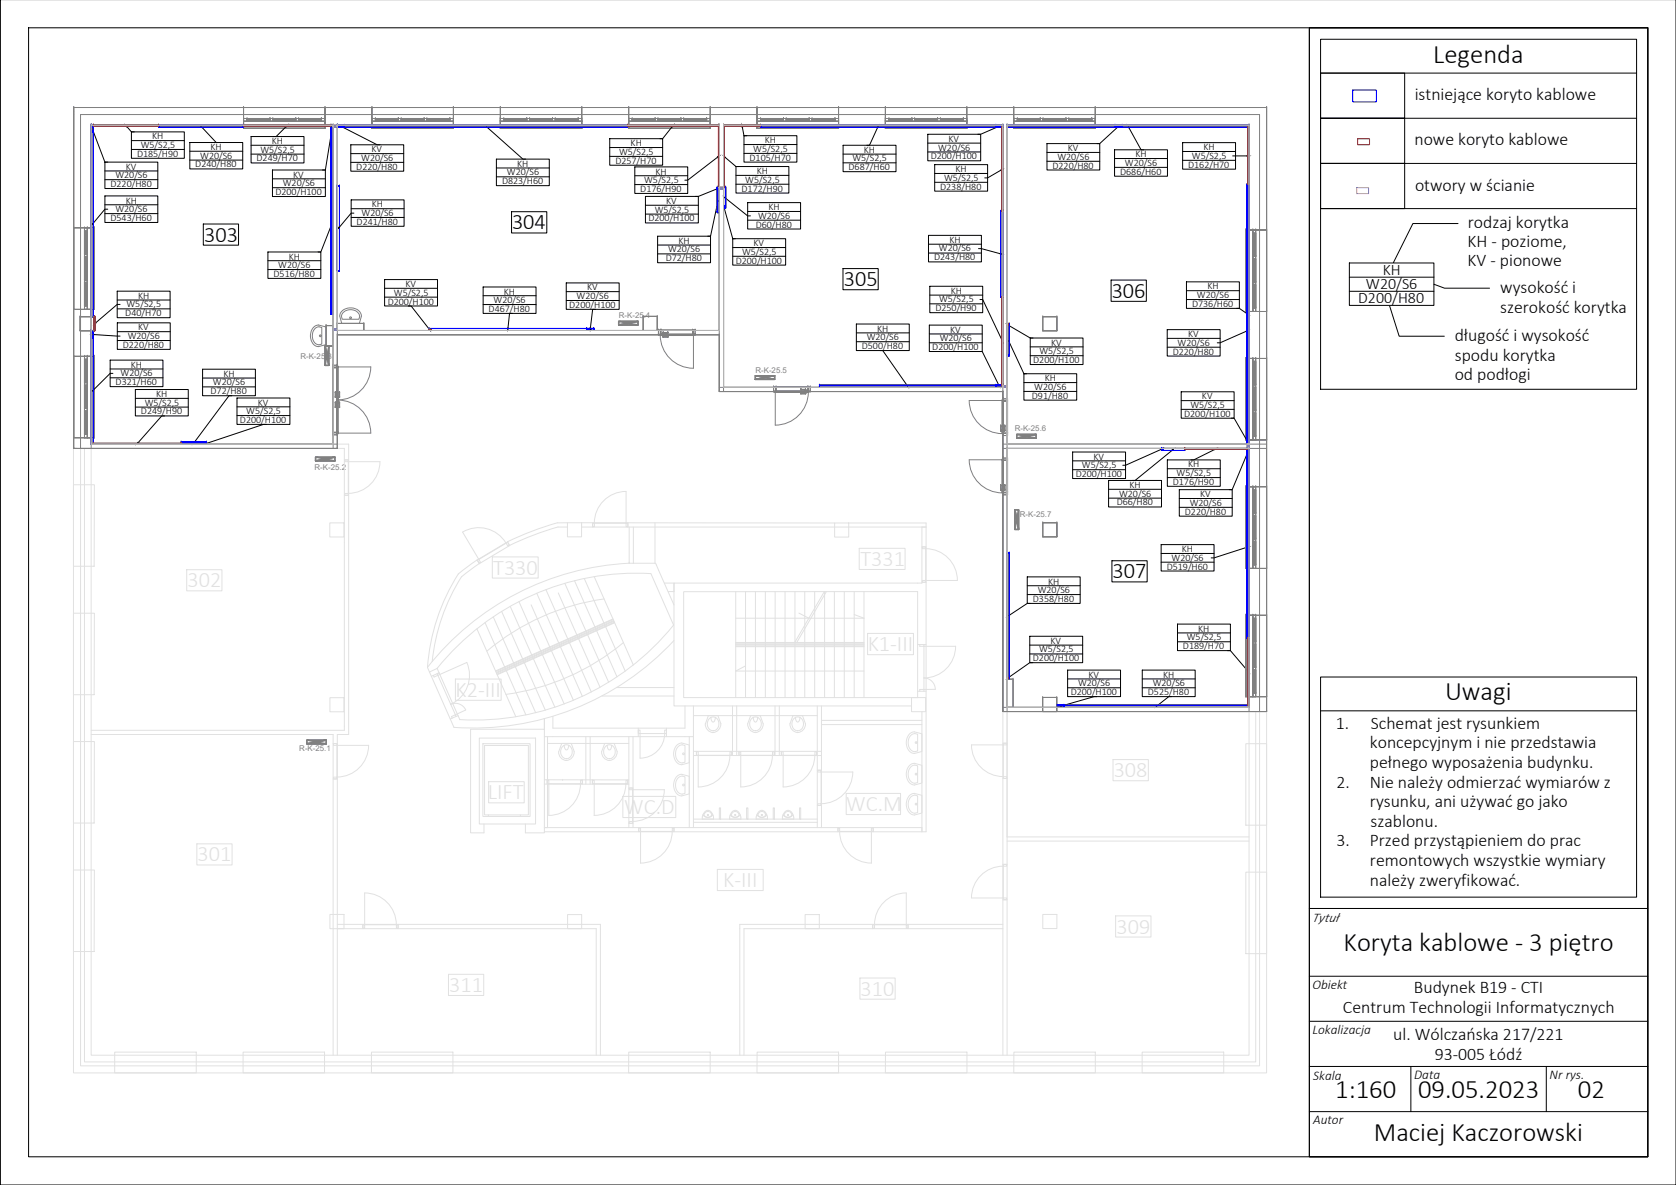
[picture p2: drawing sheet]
<svg xmlns="http://www.w3.org/2000/svg" width="297mm" height="210mm" viewBox="0 0 297 210" stroke-linecap="round" stroke-linejoin="round" font-family="sans-serif">
<defs><g id="words">
<g font-size="4.7">
<text x="254" y="11.1">Legenda</text>
<text x="256.1" y="124">Uwagi</text>
<text x="238.1" y="168.4">Koryta kablowe - 3 piętro</text>
<text x="236.7" y="194.4">1:160</text>
<text x="251.3" y="194.4">09.05.2023</text>
<text x="279.7" y="194.4">02</text>
<text x="243.5" y="202.1">Maciej Kaczorowski</text>
</g>
<g font-size="3.9">
<text x="90.7" y="40.6">304</text>
<text x="36.2" y="42.8">303</text>
<text x="149.5" y="50.7">305</text>
<text x="197" y="52.7">306</text>
<text x="197.2" y="102.4">307</text>
</g>
<g font-size="3.2">
<text x="250.7" y="17.7">istniejące koryto kablowe</text>
<text x="250.7" y="25.7">nowe koryto kablowe</text>
<text x="250.8" y="33.8">otwory w ścianie</text>
<text x="260.1" y="40.4">rodzaj korytka</text>
<text x="260.1" y="43.8">KH - poziome,</text>
<text x="260.1" y="47.2">KV - pionowe</text>
<text x="265.9" y="51.9">wysokość i</text>
<text x="265.9" y="55.4">szerokość korytka</text>
<text x="257.8" y="60.4">długość i wysokość</text>
<text x="257.8" y="63.9">spodu korytka</text>
<text x="257.8" y="67.4">od podłogi</text>
<text x="236.8" y="129.1">1.</text>
<text x="242.9" y="129.1">Schemat jest rysunkiem</text>
<text x="242.8" y="132.5">koncepcyjnym i nie przedstawia</text>
<text x="242.8" y="136">pełnego wyposażenia budynku.</text>
<text x="236.9" y="139.5">2.</text>
<text x="242.8" y="139.5">Nie należy odmierzać wymiarów z</text>
<text x="242.8" y="143">rysunku, ani używać go jako</text>
<text x="236.9" y="149.9">3.</text>
<text x="242.8" y="149.9">Przed przystąpieniem do prac</text>
<text x="242.9" y="146.5">szablonu.</text>
<text x="242.8" y="153.4">remontowych wszystkie wymiary</text>
<text x="242.8" y="156.9">należy zweryfikować.</text>
<text x="238" y="179.4">Centrum Technologii Informatycznych</text>
<text x="250.6" y="176">Budynek B19 - CTI</text>
<text x="246.9" y="184.3">ul. Wólczańska 217/221</text>
<text x="254.3" y="187.8">93-005 Łódź</text>
</g>
<g font-size="2.8">
<text x="240.7" y="53.7">D200/H80</text>
<text x="242.1" y="51.2">W20/S6</text>
<text x="245.1" y="48.7">KH</text>
</g>
<g font-size="2.4">
<text x="232.6" y="163.2">Tytuł</text>
<text x="232.6" y="175.2">Obiekt</text>
<text x="232.6" y="183.2">Lokalizacja</text>
<text x="232.8" y="191.2">Skala</text>
<text x="250.6" y="191.1">Data</text>
<text x="274.6" y="191.1">Nr rys.</text>
<text x="232.8" y="199.1">Autor</text>
</g>
<g font-size="1.8">
<text x="24.3" y="27.8">D185/H90</text>
<text x="24.9" y="26.2">W5/S2,5</text>
<text x="27" y="24.7">KH</text>
<text x="34.6" y="29.6">D240/H80</text>
<text x="35.5" y="28.1">W20/S6</text>
<text x="37.3" y="26.6">KH</text>
<text x="45.5" y="28.6">D249/H70</text>
<text x="46.2" y="27">W5/S2,5</text>
<text x="48.2" y="25.5">KH</text>
<text x="64" y="28.5">W20/S6</text>
<text x="65.9" y="27">KV</text>
<text x="91.7" y="29.5">KH</text>
<text x="109.1" y="29">D257/H70</text>
<text x="109.7" y="27.4">W5/S2,5</text>
<text x="111.8" y="25.9">KH</text>
<text x="132.8" y="28.5">D105/H70</text>
<text x="133.5" y="26.9">W5/S2,5</text>
<text x="135.6" y="25.4">KH</text>
<text x="151.1" y="28.6">W5/S2,5</text>
<text x="153.1" y="27.1">KH</text>
<text x="165" y="28.2">D200/H100</text>
<text x="166.3" y="26.7">W20/S6</text>
<text x="168.1" y="25.1">KV</text>
<text x="186.5" y="29.9">D220/H80</text>
<text x="187.4" y="28.3">W20/S6</text>
<text x="189.2" y="26.8">KV</text>
<text x="199.4" y="29.4">W20/S6</text>
<text x="201.2" y="27.9">KH</text>
<text x="210.6" y="29.7">D162/H70</text>
<text x="211.3" y="28.1">W5/S2,5</text>
<text x="213.3" y="26.6">KH</text>
<text x="19.6" y="33.1">D220/H80</text>
<text x="20.5" y="31.6">W20/S6</text>
<text x="22.3" y="30">KV</text>
<text x="48.8" y="34.5">D200/H100</text>
<text x="50.1" y="33">W20/S6</text>
<text x="52" y="31.4">KV</text>
<text x="63.1" y="30.1">D220/H80</text>
<text x="89" y="32.6">D823/H60</text>
<text x="89.8" y="31">W20/S6</text>
<text x="113.5" y="34">D176/H90</text>
<text x="114.2" y="32.4">W5/S2,5</text>
<text x="116.2" y="30.9">KH</text>
<text x="131.4" y="33.9">D172/H90</text>
<text x="132.1" y="32.4">W5/S2,5</text>
<text x="134.1" y="30.9">KH</text>
<text x="150.4" y="30.2">D687/H60</text>
<text x="166.6" y="33.6">D238/H80</text>
<text x="167.3" y="32">W5/S2,5</text>
<text x="169.3" y="30.5">KH</text>
<text x="198.5" y="30.9">D686/H60</text>
<text x="19.6" y="39.1">D543/H60</text>
<text x="20.5" y="37.6">W20/S6</text>
<text x="22.3" y="36.1">KH</text>
<text x="63.2" y="39.8">D241/H80</text>
<text x="64.1" y="38.3">W20/S6</text>
<text x="65.9" y="36.7">KH</text>
<text x="114.9" y="39.2">D200/H100</text>
<text x="116" y="37.6">W5/S2,5</text>
<text x="118.1" y="36.1">KV</text>
<text x="133.9" y="40.3">D60/H80</text>
<text x="134.4" y="38.7">W20/S6</text>
<text x="136.2" y="37.2">KH</text>
<text x="49.3" y="47.5">W20/S6</text>
<text x="51.2" y="46">KH</text>
<text x="118" y="46.3">D72/H80</text>
<text x="118.4" y="44.7">W20/S6</text>
<text x="120.2" y="43.2">KH</text>
<text x="130.4" y="46.7">D200/H100</text>
<text x="131.5" y="45.1">W5/S2,5</text>
<text x="133.5" y="43.6">KV</text>
<text x="165.6" y="46.1">D243/H80</text>
<text x="166.4" y="44.5">W20/S6</text>
<text x="168.3" y="43">KH</text>
<text x="24.5" y="52.9">KH</text>
<text x="48.5" y="49.1">D516/H80</text>
<text x="68.7" y="53.9">D200/H100</text>
<text x="69.8" y="52.4">W5/S2,5</text>
<text x="71.8" y="50.9">KV</text>
<text x="87.5" y="53.7">W20/S6</text>
<text x="89.3" y="52.2">KH</text>
<text x="102.2" y="53">W20/S6</text>
<text x="104" y="51.4">KV</text>
<text x="166.4" y="53.5">W5/S2,5</text>
<text x="168.5" y="52">KH</text>
<text x="212.1" y="52.8">W20/S6</text>
<text x="214" y="51.3">KH</text>
<text x="22.2" y="56">D40/H70</text>
<text x="22.4" y="54.4">W5/S2,5</text>
<text x="24.5" y="58.5">KV</text>
<text x="86.6" y="55.2">D467/H80</text>
<text x="100.9" y="54.5">D200/H100</text>
<text x="155.5" y="58.8">KH</text>
<text x="165.8" y="55.1">D250/H90</text>
<text x="168.4" y="58.9">KV</text>
<text x="210.6" y="59.7">KV</text>
<text x="211.3" y="54.3">D736/H60</text>
<text x="21.8" y="61.6">D220/H80</text>
<text x="22.6" y="60.1">W20/S6</text>
<text x="23.2" y="65.1">KH</text>
<text x="152.7" y="61.8">D500/H80</text>
<text x="153.6" y="60.3">W20/S6</text>
<text x="165.2" y="62">D200/H100</text>
<text x="166.5" y="60.4">W20/S6</text>
<text x="183.1" y="64.3">D200/H100</text>
<text x="184.2" y="62.7">W5/S2,5</text>
<text x="186.3" y="61.2">KV</text>
<text x="207.8" y="62.8">D220/H80</text>
<text x="208.7" y="61.2">W20/S6</text>
<text x="20.5" y="68.2">D321/H60</text>
<text x="21.4" y="66.6">W20/S6</text>
<text x="25.6" y="71.8">W5/S2,5</text>
<text x="27.7" y="70.3">KH</text>
<text x="37.3" y="69.8">D72/H80</text>
<text x="37.7" y="68.3">W20/S6</text>
<text x="39.6" y="66.8">KH</text>
<text x="45.7" y="71.8">KV</text>
<text x="182.9" y="70.6">D91/H80</text>
<text x="183.3" y="69.1">W20/S6</text>
<text x="185.2" y="67.5">KH</text>
<text x="213" y="70.7">KV</text>
<text x="25" y="73.4">D249/H90</text>
<text x="42.5" y="74.9">D200/H100</text>
<text x="43.7" y="73.4">W5/S2,5</text>
<text x="209.9" y="73.8">D200/H100</text>
<text x="211" y="72.2">W5/S2,5</text>
<text x="191.8" y="82.9">W5/S2,5</text>
<text x="193.8" y="81.4">KV</text>
<text x="210.6" y="82.8">KH</text>
<text x="190.7" y="84.5">D200/H100</text>
<text x="197.9" y="89.5">D66/H80</text>
<text x="198.3" y="88">W20/S6</text>
<text x="200.2" y="86.5">KH</text>
<text x="207.9" y="85.9">D176/H90</text>
<text x="208.5" y="84.3">W5/S2,5</text>
<text x="210.8" y="89.6">W20/S6</text>
<text x="212.7" y="88.1">KV</text>
<text x="210" y="91.2">D220/H80</text>
<text x="206.8" y="100.9">D519/H60</text>
<text x="207.6" y="99.3">W20/S6</text>
<text x="209.5" y="97.8">KH</text>
<text x="183.1" y="106.6">D358/H80</text>
<text x="183.9" y="105.1">W20/S6</text>
<text x="185.8" y="103.5">KH</text>
<text x="210.3" y="113.4">W5/S2,5</text>
<text x="212.4" y="111.9">KH</text>
<text x="183.1" y="117.1">D200/H100</text>
<text x="184.2" y="115.6">W5/S2,5</text>
<text x="186.2" y="114">KV</text>
<text x="209.7" y="115">D189/H70</text>
<text x="189.8" y="123.1">D200/H100</text>
<text x="191.1" y="121.6">W20/S6</text>
<text x="192.9" y="120">KV</text>
<text x="203.4" y="123.1">D525/H80</text>
<text x="204.3" y="121.6">W20/S6</text>
<text x="206.1" y="120">KH</text>
</g>
<g font-size="1.4" fill="#808080">
<text x="109.7" y="56.4">R-K-25.4</text>
<text x="53.2" y="63.5">R-K-25.3</text>
<text x="133.9" y="66">R-K-25.5</text>
<text x="179.8" y="76.4">R-K-25.6</text>
<text x="55.8" y="83.2">R-K-25.2</text>
<text x="180.7" y="91.6">R-K-25.7</text>
<text x="53.1" y="133">R-K-25.1</text>
</g>
</g></defs>
<!-- layer: NOTATKI -->
<g fill="none" stroke="#808080" stroke-width=".25">
<path d="M109.7 56.9h3.4v.7h-3.4zM109.7 56.9h3.4a5.2 5.2 0 0 1-3.3 .1zM109.7 57.6a4.8 4.8 0 0 1 3.4 0zM109.7 57.6l3.4-.7v.7zM109.7 56.9h3.4l-3.4 .7zM57.6 61.3h.7v3.4h-.4a.31 .31 0 0 1-.3-.2 .31 .31 0 0 1 0-.3zM57.6 61.3a4.8 4.8 0 0 1 0 3.4zM57.6 61.3h.7v3.4zM57.6 61.3l.7 3.4h-.7zM58.3 61.3v3.4a5.3 5.3 0 0 1 0-3.3zM133.9 66.6h3.4v.6h-3.4zM133.9 66.6h3.4a5.2 5.2 0 0 1-3.3 0z"/>
<path d="M133.9 67.2a4.8 4.8 0 0 1 3.4 0zM133.9 67.2l3.4-.6v.6zM133.9 66.6h3.4l-3.4 .6zM180.2 77h3.4v.6h-3.4zM180.2 77h3.4a5.2 5.2 0 0 1-3.2 0zM180.2 77.6a4.8 4.8 0 0 1 3.4 0zM180.2 77.6l3.4-.6v.6zM180.2 77h3.4l-3.4 .6zM55.9 81h3.5v.6h-3.5zM55.9 81h3.4a4.5 4.5 0 0 1-2.8 .1zM55.9 81.6a4.8 4.8 0 0 1 3.5 0zM55.9 81.6l3.5-.6v.6z"/>
<path d="M55.9 81h3.5l-3.4 .6zM179.9 90.3h.6v3.5h-.6zM179.9 90.3v.1a4.8 4.8 0 0 1 0 3.4zM179.9 90.3h.6v3.5zM179.9 90.3l.6 3.5h-.6zM180.5 90.3v3.5a4.8 4.8 0 0 1 0-3.2zM54.4 131.1h3.4v.7h-3.4zM54.4 131.1h3.4a5.3 5.3 0 0 1-3.4 0zM54.4 131.8a4.8 4.8 0 0 1 3.4 0zM54.4 131.8l3.4-.7v.7zM54.4 131.1h3.4l-3.4 .7z"/>
</g>
<path d="M59.8 58.5h67.7M59.8 59.3h67.7M122.8 58.5v.8M16.2 79.4v-57.2h42.8v57.2M16.2 78.7h43.6M127.5 68.6h50.2M128.2 69.4v-47.2h49.5v103.8h46.8v-107h-211.4l-.1 60.4h.7M177.7 69.4h-50.2v-47.2h-67.7v57.2h-45.5v-59.1h208.9v105.7M177.7 78.7h46.8M177.7 79.4h46.8M177.7 125.3h43.7M178.5 126v-103.8h42.9v103.8" fill="none" stroke="#808080" stroke-width=".18"/>
<g fill="none" stroke="#00f" stroke-width=".18">
<path d="M239.7 16h4.2v2h-4.2zM16.2 23.4h.3v32.7h-.3zM16.2 22.2l.3 1.2M16.5 22.2l-.3 1.2h.3v-1.2h-.3v1.2M28.1 22.2h15v.3h-15zM58.7 23.4h.3v32.3h-.3zM58.7 22.2l.3 1.2M59 22.2l-.3 1.2h.3v-1.2h-.3v1.2M59.8 22.2l1.2 .3v-.3h-1.2v.3h1.2M59.8 32.9h.4v15.1h-.4zM61 22.2h50.2v.3h-50.2zM61 22.2l-1.2 .3"/>
<path d="M127.3 33.2l.2 .3M127.5 33.2v.3h-.2v-.3h.2h-.4v4.5h.4v-4.5l-.2 .3M128.2 33.1h.4v3.8h-.4zM128.2 36.5l.2 .4M128.4 36.5l-.2 .4v-.4h.2v.4h-.2M176.5 22.2l1.2 .3v-.3h-1.2v.3h1.2M177.4 37.4h.3v15.2h-.3zM177.7 22.2l-1.2 .3h-41.7v-.3h41.7v.3M178.5 22.2h42.9v.3h-42.9zM197.6 22.2l1.3 .3v-.3h-1.3v.3h1.3M198.9 22.2l-1.3 .3M221 32.7h.4v46h-.4z"/>
<path d="M16.2 58.6l.3 1.3h-.3v18.8h.3v-18.8M16.5 58.6l-.3 1.3h.3v-1.3h-.3v1.3M104 58.2l1.2 .3v-.3h-1.2v.3h1.2M105.2 58.2l-1.2 .3h-28v-.3h28v.3M178.5 57.4h.4v5.6h-.4zM221 57.9l.4 1.3M221.4 57.9l-.4 1.3h.4v-1.3h-.4v1.3M32.1 78.3h4.5v.4h-4.5zM36.3 78.5l.3 .2h-.3v-.2h.3v.2M36.6 78.5l-.3 .2M145.2 68.2h31.3v.4h-31.3zM176.5 68.2l1.2 .4v-.4h-1.2v.4h1.2"/>
<path d="M177.7 68.2l-1.2 .4M205.9 79.4h4.1v.4h-4.1zM205.9 79.4v.2h.3v-.2h-.3l.3 .2M206.2 79.4l-.3 .2M221 79.4l.4 1.3h-.4v32.4h.4v-32.4M221.2 78.4l.2 .3M221.4 78.4l-.2 .3v-.3h.2v.3h-.2M221.4 79.4l-.4 1.3h.4v-1.3h-.4v1.3M178.5 97.9h.4v22.4h-.4zM187.3 124.9l1.3 .4v-.4h-1.3v.4h1.3M188.6 124.9v.4h32.8v-.4h-32.8l-1.3 .4"/>
</g>
<!-- layer: dzwi - futryna -->
<g fill="none" stroke="#808080" stroke-width=".18">
<path d="M116.7 58.5h.4v.8h-.4l.3-.1v-.7zM116.7 58.5h6.5M116.7 59.2h.1M116.7 59.3h.1M116.7 58.5h.1M116.7 59.2v.1M116.7 59.2h6.5M116.7 59.3h6.5M117 59.2h.1M117 58.5h.1M117 58.5v.7M117 58.5h5.9"/>
<path d="M117.1 59.3h.1M117.1 58.5h.1M117.1 58.5v.8M122.8 58.5h.4h-.3v.7l.3 .1h-.4zM122.8 59.3h.1M122.8 58.5h.1M122.8 58.5v.8M122.9 59.2h.1M122.9 58.5h.1M122.9 58.5v.7M123.2 59.2h.1M123.2 58.5h.1"/>
<path d="M123.2 59.3h.1M123.2 59.2v.1M58.9 76.6h.9v.4h-.1v-.3h-.7v.3h-.1zM58.9 77h.1M58.9 64.7h.1v.3h.7v-.3h.1v.4h-.9zM58.9 76.6h.1M58.9 65.1h.1M58.9 64.7h.1M58.9 76.6h.9M58.9 64.7v12.3M58.9 65.1h.9M59 65h.1"/>
<path d="M59 76.7h.1M59 77h.1M59 64.7h.1M59 64.7v12.3M59.7 65h-.7v11.7h.7M59.7 76.7h.1M59.7 77h.1M59.7 65h.1M59.7 64.7h.1M59.7 64.7v12.3M59.8 76.6h.1M59.8 77h.1"/>
<path d="M59.8 65.1h.1M59.8 64.7h.1M59.8 64.7v12.3M137.1 68.5h.4v.9h-.4v-.1h.4v-.7h-.4zM137.1 69.3h.1M137.1 68.6h.1M137.1 68.5h.1M137.1 69.4h.1M137.1 68.5v.1M137.1 69.3v.1M137.1 68.5h6.5M137.1 69.3h6.5"/>
<path d="M137.1 69.4h6.5M137.5 69.3h.1M137.5 68.6h.1M137.5 68.6v.7M137.5 68.6h5.8M137.5 69.4h.1M137.5 68.5h.1M137.5 68.5v.9M143.2 68.5h.4v.1h-.3v.7h.3v.1h-.4zM143.2 69.4h.1M143.2 68.5h.1M143.2 68.5v.9"/>
<path d="M143.3 69.3h.1M143.3 68.6h.1M143.3 68.6v.7M143.6 68.5v.1h-6.5M143.6 69.3h.1M143.6 69.4h.1M143.6 68.6h.1M143.6 68.5h.1M143.6 69.3v.1M177.7 70.6h.1v.4h.7l.1-.4v.5h-.9zM177.7 76.7h.9v.4l-.1-.3h-.7v.3h-.1zM177.7 76.7h.1"/>
<path d="M177.7 71.1h.1M177.7 77.1h.1M177.7 70.6h.1M177.7 76.7h.9M177.7 71.1h.9M177.7 70.6v6.5M177.8 76.8h.1M177.8 70.6h.1M177.8 71h.1M177.8 77.1h.1M177.8 76.8h.7M177.8 71h.7"/>
<path d="M177.8 70.6v6.5M178.5 70.6l.1 6.5M178.5 76.8h.1M178.5 71h.1M178.5 70.6h.1M178.5 77.1h.1M178.5 71v5.8M178.6 76.7h.1M178.6 71.1h.1M178.6 70.6h.1M178.6 77.1h.1M178.6 70.6v6.5"/>
<path d="M177.7 81.1h.1v.4h.7l.1-.4v.5h-.9zM177.7 87.2h.9v.4l-.1-.3h-.7v.3h-.1zM177.7 87.2h.1M177.7 81.6h.1M177.7 87.6h.1M177.7 81.1h.1M177.7 81.1v6.5M177.7 87.2h.9M177.7 81.6h.9M177.8 87.3h.1M177.8 81.1h.1M177.8 81.5h.1"/>
<path d="M177.8 87.6h.1M177.8 81.1v6.5M177.8 87.3h.7M177.8 81.5h.7M178.5 81.1l.1 6.5M178.5 87.3h.1M178.5 81.5h.1M178.5 81.1h.1M178.5 87.6h.1M178.5 81.5v5.8M178.6 87.2h.1M178.6 81.6h.1"/>
<path d="M178.6 81.1h.1M178.6 87.6h.1M178.6 81.1v6.5"/>
</g>
<!-- layer: dzwi -->
<g fill="none" stroke="#808080" stroke-width=".18">
<path d="M117 59.3h.1M117 59.4h.1M117.1 59.2h.1M117.1 59.3h.1M122.8 59.2h-5.7l-.1 .2h5.9l-.1-.2v.1M122.8 59.2h-5.7l-.1 .2h5.9l-.1-.1M122.8 59.2h.1M122.8 59.3h.1M122.9 59.4h.1M122.9 59.3h.1M59.7 65.1v5.8h.2M59.7 70.9h.1"/>
<path d="M59.7 65.1h.1h-.1M59.7 65.1h.1M59.7 70.9h.2h-.2v5.7M59.7 76.6h.1M59.7 70.9v5.7M59.8 65.1l.1-.1v5.9M59.8 65h.1M59.8 65.1h.1M59.8 76.7h.1M59.8 76.6h.1M59.8 65v.1M59.9 70.9h.1"/>
<path d="M59.9 65h.1M59.9 70.9v5.8l-.2-.1M59.9 76.7h.1M59.9 65v5.9M137.4 69.5h.1M137.4 69.4h.1M137.5 69.3h5.7l.1 .2h-5.9l.1-.2v.1M137.5 69.3h5.7l.1 .2h-5.9l.1-.1M137.5 69.3h.1M137.5 69.4h.1M143.2 69.3h.1M143.2 69.4h.1"/>
<path d="M143.3 69.4h.1M143.3 69.5h.1M177.6 76.8h.1M177.6 71h.1M177.7 71.1h.1l-.2-.1v5.8l.2-.1v-5.6M177.7 71.1l-.1-.1v5.8l.2-.1v-5.6M177.7 76.7h.1M177.7 76.8h.1M177.7 71h.1M177.7 71.1h.1M177.8 76.7h.1M177.8 71.1h.1"/>
<path d="M177.6 87.3h.1M177.6 81.5h.1M177.7 81.6h.1l-.2-.1v5.8l.2-.1v-5.6M177.7 81.6l-.1-.1v5.8l.2-.1v-5.6M177.7 87.2h.1M177.7 87.3h.1M177.7 81.5h.1M177.7 81.6h.1M177.8 87.2h.1M177.8 81.6h.1"/>
</g>
<g fill="none" stroke="#808080" stroke-width=".18">
<path d="M117.4 59.4h.3zM117.4 59.5h.3zM117.4 59.5h.1M117.4 59.2h.3zM117.4 59.1h.3zM117.4 59.1h.1M117.4 59.1v.1M117.4 59.4v.1M117.6 59.6h.1M117.6 59.5h.1M117.5 59.6h.9zM117.6 59h.1"/>
<path d="M117.6 59.1h.1M117.5 58.9v.2M117.5 59.5v.2M117.5 59.6h.8M117.5 59.6v.1M117.5 59.6h.1M117.5 59.7h.1M117.5 58.9l.8 .1M117.5 58.9v.1M117.5 59h.1M117.5 58.9h.1M117.6 59v.1"/>
<path d="M117.6 59.5v.1M117.7 59.1v.1M117.7 59.4v.1M118.3 59.6l-.8 .1M118.3 59.7h.1M118.3 59.6h.1M118.3 58.9l-.8 .1M118.3 58.9l-.8 .1h.8M118.3 59h.1M118.3 58.9h.1M118.4 58.9v.1M118.4 59.6v.1"/>
<path d="M122.9 59.4h.1M59.4 71.4l.1 .8M59.4 71.4h.1M59.4 72.2l.1-.9v.9M59.4 72.2h.1M59.4 70.4h.1M59.4 69.5h.1M59.4 71.3h.2M59.4 70.4h.2M59.5 71.4h.1M59.5 71.4l-.1 .8M59.5 72.2h.1"/>
<path d="M59.5 70.3h.1M59.5 69.5v.9M59.5 69.5l-.1 .9M59.5 69.5v.9zM59.5 70.4h.1M59.5 69.5h.1M59.6 71.2v.3zM59.6 71.2h.1M59.6 71.4h.1M59.6 70.2v.3zM59.6 70.5h.1M59.6 70.3h.1"/>
<path d="M59.6 71.5h.1M59.6 70.2h.1M59.7 71.2v.3zM59.7 70.2v.3zM59.9 76.7h.1M59.9 65h.1M59.9 71.2v.3zM59.9 70.2v.3zM59.9 71.2h.1M59.9 71.5h.1M59.9 70.5h.1M59.9 70.2h.1"/>
<path d="M60 71.2v.3zM60 71.2h.1M60 71.4h.1M60 70.2v.3zM60 70.5h.1M60 70.3h.1M60 71.3h.2M60 70.4h.2M60.1 71.4h.1M60.1 71.4v.8M60.1 71.3v.9zM60.1 72.2h.1"/>
<path d="M60.1 70.3h.1M60.1 69.5l.1 .9M60.1 70.4h.1M60.1 69.5v.9l.1-.9M60.1 69.5h.1M60.2 71.4l-.1 .8M60.2 72.2h.1M60.2 71.4h.1M60.2 69.5l-.1 .9M60.2 70.4h.1M60.2 69.5h.1M137.4 69.4h.1"/>
<path d="M141.9 69.7h.9zM141.9 69h.1M141.9 69.7v.1M142 69.7h.8M142 69.7l.8 .1M142 69.8h.1M142 69.7h.1M142 69h.8M142 69h.8h-.8M142 69h.1M142.6 69.5h.3zM142.6 69.3h.3z"/>
<path d="M142.6 69.2h.3zM142.6 69.2v.1M142.6 69.5h.1M142.7 69.7h.1M142.7 69.5h.1M142.7 69h.1M142.7 69.2h.1M142.7 69v.2M142.7 69.5v.2M142.8 69.7v.1M142.8 69.7h.1M142.8 69.8h.1"/>
<path d="M142.8 69h-.8M142.8 69h.1M142.8 69v.2M142.8 69.5v.3M142.9 69.5h.1M142.9 69.2h.1M142.9 69.2v.1M177.3 76.3h.1M177.3 75.5h.1M177.3 76.3h.3M177.4 76.3h.1M177.4 75.5v.8"/>
<path d="M177.4 75.5l-.1 .8M177.4 75.5v.8zM177.4 75.5h.1M177.4 76.3h.2M177.6 76.2v.2zM177.6 76.4h.1M177.6 76.3h.1M177.6 76.2h.1M177.7 71h.1M177.8 76.2v.2zM177.8 76.4h.1M177.8 76.2h.1"/>
<path d="M177.9 76.2v.2zM177.9 76.4h.1M177.9 76.3h.1M177.9 76.3h.2M178 76.3h.1M178 75.5l.1 .8M178 75.5v.8l.1-.8M178 75.5h.1M178.1 75.5l-.1 .8M178.1 76.3h.1M178.1 75.5h.1M177.3 86.8h.1"/>
<path d="M177.3 86h.1M177.3 86.8h.3M177.4 86.8h.1M177.4 86v.8M177.4 86l-.1 .8M177.4 86v.8zM177.4 86h.1M177.4 86.8h.2M177.6 86.7v.2zM177.6 86.9h.1M177.6 86.8h.1M177.6 86.7h.1"/>
<path d="M177.7 81.5h.1M177.8 86.7v.2zM177.8 86.9h.1M177.8 86.7h.1M177.9 86.7v.2zM177.9 86.9h.1M177.9 86.8h.1M177.9 86.8h.2M178 86.8h.1M178 86l.1 .8M178 86v.8l.1-.8M178 86h.1"/>
<path d="M178.1 86l-.1 .8M178.1 86.8h.1M178.1 86h.1"/>
<circle cx="122.9" cy="59.4" r=".05"/>
<circle cx="59.9" cy="65" r=".05"/>
<circle cx="59.9" cy="76.7" r=".05"/>
<circle cx="137.4" cy="69.4" r=".05"/>
<circle cx="177.6" cy="70.9" r=".05"/>
<circle cx="177.6" cy="81.4" r=".05"/>
</g>
<path d="M59.9 65h5.8a5.9 5.9 0 0 1-5.8 5.8 5.9 5.9 0 0 1 5.8 5.9M59.9 76.7h5.8M122.9 65.2a5.9 5.9 0 0 1-5.9-5.8h5.9v5.8M143.3 69.4a5.9 5.9 0 0 1-5.9 5.9v-5.9h5.9M177.6 76.8a5.9 5.9 0 0 1-5.8-5.9h5.9v5.9M177.7 87.3v-5.9h-5.9a5.9 5.9 0 0 0 5.8 5.9" fill="none" stroke="#808080" stroke-width=".18"/>
<!-- layer: okna - rama -->
<g fill="none" stroke="#808080" stroke-width=".18">
<path d="M43.2 21v.5v-.5M43.2 21.5h14.4h-14.4M43.2 21h.1M43.2 21.5h.1M43.8 21v.5v-.5M43.8 21h4h-4M43.8 21.5h4h-4M43.8 21.5h.1M43.8 21h.1M47.8 21h.1M47.8 21.5h.1M47.8 21v.5"/>
<path d="M48.4 21v.5v-.5M48.4 21h4h-4M48.4 21.5h4h-4M48.4 21.5h.1M48.4 21h.1M52.4 21h.1M52.4 21.5h.1M52.4 21v.5M52.9 21v.5v-.5M52.9 21h4.1h-4.1M52.9 21.5h4.1h-4.1M52.9 21.5h.1"/>
<path d="M52.9 21h.1M57 21h.1M57 21.5h.1M57 21v.5M57.6 21h-14.4h14.4v.5M57.6 21h.1M57.6 21.5h.1M57.6 21v.5M65.9 21v.5v-.5M65.9 21.5h14.5h-14.5M65.9 21h.1M65.9 21.5h.1"/>
<path d="M66.5 21v.5v-.5M66.5 21h4.1h-4.1M66.5 21.5h4.1h-4.1M66.5 21.5h.1M66.5 21h.1M70.6 21h.1M70.6 21.5h.1M70.6 21v.5M71.1 21v.5v-.5M71.1 21h4.1h-4.1M71.1 21.5h4.1h-4.1M71.1 21.5h.1"/>
<path d="M71.1 21h.1M75.2 21h.1M75.2 21.5h.1M75.2 21v.5M75.7 21v.5v-.5M75.7 21h4h-4M75.7 21.5h4h-4M75.7 21.5h.1M75.7 21h.1M79.7 21h.1M79.7 21.5h.1M79.7 21v.5"/>
<path d="M80.4 21h-14.5h14.5v.5M80.4 21h.1M80.4 21.5h.1M80.4 21v.5M88.7 21v.5v-.5M88.7 21.5h14.4h-14.4M88.7 21h.1M88.7 21.5h.1M89.3 21v.5v-.5M89.3 21h4.1h-4.1M89.3 21.5h4.1h-4.1M89.3 21.5h.1"/>
<path d="M89.3 21h.1M93.4 21h.1M93.4 21.5h.1M93.4 21v.5M93.9 21v.5v-.5M93.9 21h4h-4M93.9 21.5h4h-4M93.9 21.5h.1M93.9 21h.1M97.9 21h.1M97.9 21.5h.1M97.9 21v.5"/>
<path d="M98.4 21v.5v-.5M98.4 21h4.1h-4.1M98.4 21.5h4.1h-4.1M98.4 21.5h.1M98.4 21h.1M102.5 21h.1M102.5 21.5h.1M102.5 21v.5M103.1 21h-14.4h14.4v.5M103.1 21h.1M103.1 21.5h.1M103.1 21v.5"/>
<path d="M111.4 21v.5v-.5M111.4 21.5h14.5h-14.5M111.4 21h.1M111.4 21.5h.1M112 21v.5v-.5M112 21h4.1h-4.1M112 21.5h4.1h-4.1M112 21.5h.1M112 21h.1M116.1 21h.1M116.1 21.5h.1M116.1 21v.5"/>
<path d="M116.6 21v.5v-.5M116.6 21h4.1h-4.1M116.6 21.5h4.1h-4.1M116.6 21.5h.1M116.6 21h.1M120.7 21h.1M120.7 21.5h.1M120.7 21v.5M121.2 21v.5v-.5M121.2 21h4h-4M121.2 21.5h4h-4M121.2 21.5h.1"/>
<path d="M121.2 21h.1M125.2 21h.1M125.2 21.5h.1M125.2 21v.5M125.9 21h-14.5h14.5v.5M125.9 21h.1M125.9 21.5h.1M125.9 21v.5M134.2 21v.5v-.5M134.2 21.5h14.4h-14.4M134.2 21h.1M134.2 21.5h.1"/>
<path d="M134.8 21v.5v-.5M134.8 21h4.1h-4.1M134.8 21.5h4.1h-4.1M134.8 21.5h.1M134.8 21h.1M138.9 21h.1M138.9 21.5h.1M138.9 21v.5M139.3 21v.5v-.5M139.3 21h4.1h-4.1M139.3 21.5h4.1h-4.1M139.3 21.5h.1"/>
<path d="M139.3 21h.1M143.4 21h.1M143.4 21.5h.1M143.4 21v.5M143.9 21v.5v-.5M143.9 21h4.1h-4.1M143.9 21.5h4.1h-4.1M143.9 21.5h.1M143.9 21h.1M148 21h.1M148 21.5h.1M148 21v.5"/>
<path d="M148.6 21h-14.4h14.4v.5M148.6 21h.1M148.6 21.5h.1M148.6 21v.5M156.9 21v.5v-.5M156.9 21.5h14.5h-14.5M156.9 21h.1M156.9 21.5h.1M157.6 21v.5v-.5M157.6 21h4h-4M157.6 21.5h4h-4M157.6 21.5h.1"/>
<path d="M157.6 21h.1M161.6 21h.1M161.6 21.5h.1M161.6 21v.5M162.1 21v.5v-.5M162.1 21h4.1h-4.1M162.1 21.5h4.1h-4.1M162.1 21.5h.1M162.1 21h.1M166.2 21h.1M166.2 21.5h.1M166.2 21v.5"/>
<path d="M166.7 21v.5v-.5M166.7 21h4h-4M166.7 21.5h4h-4M166.7 21.5h.1M166.7 21h.1M170.7 21h.1M170.7 21.5h.1M170.7 21v.5M171.4 21h-14.5h14.5v.5M171.4 21h.1M171.4 21.5h.1M171.4 21v.5"/>
<path d="M179.7 21v.5v-.5M179.7 21.5h14.4h-14.4M179.7 21h.1M179.7 21.5h.1M180.3 21v.5v-.5M180.3 21h4.1h-4.1M180.3 21.5h4.1h-4.1M180.3 21.5h.1M180.3 21h.1M184.4 21h.1M184.4 21.5h.1M184.4 21v.5"/>
<path d="M184.9 21v.5v-.5M184.9 21h4h-4M184.9 21.5h4h-4M184.9 21.5h.1M184.9 21h.1M188.9 21h.1M188.9 21.5h.1M188.9 21v.5M189.4 21v.5v-.5M189.4 21h4.1h-4.1M189.4 21.5h4.1h-4.1M189.4 21.5h.1"/>
<path d="M189.4 21h.1M193.5 21h.1M193.5 21.5h.1M193.5 21v.5M194.1 21h-14.4h14.4v.5M194.1 21h.1M194.1 21.5h.1M194.1 21v.5M15 49.6h.5h-.5M15 54.2h.5h-.5M15 45.1h.5h-.5M15 54.8h.5h-.5"/>
<path d="M15 49.6v-4.1v4.1M15 54.2v-4.1v4.1M15 45.1v-4.1v4.1M15 40.4v14.4v-14.4h.5M15 45.5h.1M15 49.6h.1M15 50.1h.1M15 54.2h.1M15 41h.1M15 45.1h.1M15 54.8h.1M15 40.4h.1"/>
<path d="M15 45.5h.5M15 50.1h.5M15 41h.5M15 40.4h.5M15.5 49.6v-4.1v4.1M15.5 54.2v-4.1v4.1M15.5 45.1v-4.1v4.1M15.5 54.8v-14.4v14.4M15.5 45.5h.1M15.5 49.6h.1M15.5 50.1h.1M15.5 54.2h.1"/>
<path d="M15.5 41h.1M15.5 45.1h.1M15.5 54.8h.1M15.5 40.4h.1M222 55.2h.6v-14.5v14.5M222 45.9v4.1v-4.1M222 41.4v4v-4M222 50.5v4v-4M222 40.7v14.5v-14.5M222 50h.1M222 45.9h.1M222 45.4h.1"/>
<path d="M222 41.4h.1M222 54.5h.1M222 50.5h.1M222 40.7h.1M222 55.2h.1M222 50h.6M222 45.4h.6M222 54.5h.6M222 55.2h.6M222.6 45.9h-.6h.6M222.6 41.4h-.6h.6M222.6 50.5h-.6h.6"/>
<path d="M222.6 40.7h-.6h.6M222.6 45.9v4.1v-4.1M222.6 41.4v4v-4M222.6 50.5v4v-4M222.6 50h.1M222.6 45.9h.1M222.6 45.4h.1M222.6 41.4h.1M222.6 54.5h.1M222.6 50.5h.1M222.6 40.7h.1M222.6 55.2h.1"/>
<path d="M15 72.4h.5h-.5M15 76.9h.5h-.5M15 67.8h.5h-.5M15 77.5h.5h-.5M15 72.4v-4.1v4.1M15 76.9v-4v4M15 67.8v-4.1v4.1M15 63.1v14.4v-14.4h.5M15 68.3h.1M15 72.4h.1M15 72.9h.1M15 76.9h.1"/>
<path d="M15 63.7h.1M15 67.8h.1M15 77.5h.1M15 63.1h.1M15 68.3h.5M15 72.9h.5M15 63.7h.5M15 63.1h.5M15.5 72.4v-4.1v4.1M15.5 76.9v-4v4M15.5 67.8v-4.1v4.1M15.5 77.5v-14.4v14.4"/>
<path d="M15.5 68.3h.1M15.5 72.4h.1M15.5 72.9h.1M15.5 76.9h.1M15.5 63.7h.1M15.5 67.8h.1M15.5 77.5h.1M15.5 63.1h.1M222 77.9h.6v-14.4v14.4M222 68.7v4v-4M222 64.1v4.1v-4.1M222 73.2v4.1v-4.1"/>
<path d="M222 63.5v14.4v-14.4M222 72.7h.1M222 68.7h.1M222 68.2h.1M222 64.1h.1M222 77.3h.1M222 73.2h.1M222 63.5h.1M222 77.9h.1M222 72.7h.6M222 68.2h.6M222 77.3h.6"/>
<path d="M222 77.9h.6M222.6 68.7h-.6h.6M222.6 64.1h-.6h.6M222.6 73.2h-.6h.6M222.6 63.5h-.6h.6M222.6 68.7v4v-4M222.6 64.1v4.1v-4.1M222.6 73.2v4.1v-4.1M222.6 72.7h.1M222.6 68.7h.1M222.6 68.2h.1M222.6 64.1h.1"/>
<path d="M222.6 77.3h.1M222.6 73.2h.1M222.6 63.5h.1M222.6 77.9h.1M222 91.4v4.1v-4.1M222 86.9v4v-4M222 96v4v-4M222 86.2v14.5v-14.5M222 95.5h.1M222 91.4h.1M222 90.9h.1M222 86.9h.1"/>
<path d="M222 96h.1M222 86.2h.1M222 95.5h.6M222 90.9h.6M222.6 91.4h-.6h.6M222.6 86.9h-.6h.6M222.6 96h-.6h.6M222.6 86.2h-.6h.6M222.6 91.4v4.1v-4.1M222.6 86.9v4v-4M222.6 96v4v-4M222.6 95.5h.1"/>
<path d="M222.6 91.4h.1M222.6 90.9h.1M222.6 86.9h.1M222.6 96h.1M222.6 86.2h.1M222 100.7h.6v-14.5v14.5M222 100h.1M222 100.7h.1M222 114.2v4v-4M222 109.6v4.1v-4.1M222 118.7v4.1v-4.1M222 109v14.4v-14.4"/>
<path d="M222 118.2h.1M222 114.2h.1M222 113.7h.1M222 109.6h.1M222 118.7h.1M222 109h.1M222 100h.6M222 100.7h.6M222 118.2h.6M222 113.7h.6M222.6 100h.1M222.6 100.7h.1"/>
<path d="M222.6 114.2h-.6h.6M222.6 109.6h-.6h.6M222.6 118.7h-.6h.6M222.6 109h-.6h.6M222.6 114.2v4v-4M222.6 109.6v4.1v-4.1M222.6 118.7v4.1v-4.1M222.6 118.2h.1M222.6 114.2h.1M222.6 113.7h.1M222.6 109.6h.1M222.6 118.7h.1"/>
<path d="M222.6 109h.1M222 123.4h.6v-14.4v14.4M222 122.8h.1M222 123.4h.1M222 122.8h.6M222 123.4h.6M222.6 122.8h.1M222.6 123.4h.1"/>
</g>
<!-- layer: okna - szyba -->
<g fill="none" stroke="#808080" stroke-width=".18">
<path d="M43.8 21.2h4h-4v.1h4v-.1M43.8 21.2v.1h4v-.1M43.8 21.3h.1M43.8 21.2h.1M47.8 21.3h.1M47.8 21.2h.1M48.4 21.2h4h-4v.1h4v-.1M48.4 21.2v.1h4v-.1M48.4 21.3h.1M48.4 21.2h.1M52.4 21.3h.1M52.4 21.2h.1"/>
<path d="M52.9 21.2h4.1h-4.1v.1h4.1v-.1M52.9 21.2v.1h4.1v-.1M52.9 21.3h.1M52.9 21.2h.1M57 21.3h.1M57 21.2h.1M66.5 21.2h4.1h-4.1v.1h4.1v-.1M66.5 21.2v.1h4.1v-.1M66.5 21.3h.1M66.5 21.2h.1M70.6 21.3h.1M70.6 21.2h.1"/>
<path d="M71.1 21.2h4.1h-4.1v.1h4.1v-.1M71.1 21.2v.1h4.1v-.1M71.1 21.3h.1M71.1 21.2h.1M75.2 21.3h.1M75.2 21.2h.1M75.7 21.2h4h-4v.1h4v-.1M75.7 21.2v.1h4v-.1M75.7 21.3h.1M75.7 21.2h.1M79.7 21.3h.1M79.7 21.2h.1"/>
<path d="M89.3 21.2h4.1h-4.1v.1h4.1v-.1M89.3 21.2v.1h4.1v-.1M89.3 21.3h.1M89.3 21.2h.1M93.4 21.3h.1M93.4 21.2h.1M93.9 21.2h4h-4v.1h4v-.1M93.9 21.2v.1h4v-.1M93.9 21.3h.1M93.9 21.2h.1M97.9 21.3h.1M97.9 21.2h.1"/>
<path d="M98.4 21.2h4.1h-4.1v.1h4.1v-.1M98.4 21.2v.1h4.1v-.1M98.4 21.3h.1M98.4 21.2h.1M102.5 21.3h.1M102.5 21.2h.1M112 21.2h4.1h-4.1v.1h4.1v-.1M112 21.2v.1h4.1v-.1M112 21.3h.1M112 21.2h.1M116.1 21.3h.1M116.1 21.2h.1"/>
<path d="M116.6 21.2h4.1h-4.1v.1h4.1v-.1M116.6 21.2v.1h4.1v-.1M116.6 21.3h.1M116.6 21.2h.1M120.7 21.3h.1M120.7 21.2h.1M121.2 21.2h4h-4v.1h4v-.1M121.2 21.2v.1h4v-.1M121.2 21.3h.1M121.2 21.2h.1M125.2 21.3h.1M125.2 21.2h.1"/>
<path d="M134.8 21.2h4.1h-4.1v.1h4.1v-.1M134.8 21.2v.1h4.1v-.1M134.8 21.3h.1M134.8 21.2h.1M138.9 21.3h.1M138.9 21.2h.1M139.3 21.2h4.1h-4.1v.1h4.1v-.1M139.3 21.2v.1h4.1v-.1M139.3 21.3h.1M139.3 21.2h.1M143.4 21.3h.1M143.4 21.2h.1"/>
<path d="M143.9 21.2h4.1h-4.1v.1h4.1v-.1M143.9 21.2v.1h4.1v-.1M143.9 21.3h.1M143.9 21.2h.1M148 21.3h.1M148 21.2h.1M157.6 21.2h4h-4v.1h4v-.1M157.6 21.2v.1h4v-.1M157.6 21.3h.1M157.6 21.2h.1M161.6 21.3h.1M161.6 21.2h.1"/>
<path d="M162.1 21.2h4.1h-4.1v.1h4.1v-.1M162.1 21.2v.1h4.1v-.1M162.1 21.3h.1M162.1 21.2h.1M166.2 21.3h.1M166.2 21.2h.1M166.7 21.2h4h-4v.1h4v-.1M166.7 21.2v.1h4v-.1M166.7 21.3h.1M166.7 21.2h.1M170.7 21.3h.1M170.7 21.2h.1"/>
<path d="M180.3 21.2h4.1h-4.1v.1h4.1v-.1M180.3 21.2v.1h4.1v-.1M180.3 21.3h.1M180.3 21.2h.1M184.4 21.3h.1M184.4 21.2h.1M184.9 21.2h4h-4v.1h4v-.1M184.9 21.2v.1h4v-.1M184.9 21.3h.1M184.9 21.2h.1M188.9 21.3h.1M188.9 21.2h.1"/>
<path d="M189.4 21.2h4.1h-4.1v.1h4.1v-.1M189.4 21.2v.1h4.1v-.1M189.4 21.3h.1M189.4 21.2h.1M193.5 21.3h.1M193.5 21.2h.1M15.2 50.1h.1v4.1h-.1v-4.1v4.1M15.2 50.1h.1v4.1h-.1M15.2 50.1h.1M15.2 54.2h.1M15.2 45.5h.1v4.1h-.1v-4.1v4.1M15.2 45.5h.1v4.1h-.1"/>
<path d="M15.2 45.5h.1M15.2 49.6h.1M15.2 41h.1v4.1h-.1v-4.1v4.1M15.2 41h.1v4.1h-.1M15.2 41h.1M15.2 45.1h.1M15.3 50.1h.1M15.3 54.2h.1M15.3 45.5h.1M15.3 49.6h.1M15.3 41h.1M15.3 45.1h.1"/>
<path d="M222.2 45.4h.1M222.2 41.4h.1M222.2 50h.1M222.2 45.9h.1M222.2 54.5h.1M222.2 50.5h.1M222.4 41.4v4v-4h-.2v4h.2M222.4 41.4h-.2v4h.2M222.4 45.4h.1M222.4 41.4h.1M222.4 45.9v4.1v-4.1h-.2v4.1h.2M222.4 45.9h-.2v4.1h.2"/>
<path d="M222.4 50h.1M222.4 45.9h.1M222.4 50.5v4v-4h-.2v4h.2M222.4 50.5h-.2v4h.2M222.4 54.5h.1M222.4 50.5h.1M15.2 72.9h.1v4h-.1v-4v4M15.2 72.9h.1v4h-.1M15.2 72.9h.1M15.2 76.9h.1M15.2 68.3h.1v4.1h-.1v-4.1v4.1M15.2 68.3h.1v4.1h-.1"/>
<path d="M15.2 68.3h.1M15.2 72.4h.1M15.2 63.7h.1v4.1h-.1v-4.1v4.1M15.2 63.7h.1v4.1h-.1M15.2 63.7h.1M15.2 67.8h.1M15.3 72.9h.1M15.3 76.9h.1M15.3 68.3h.1M15.3 72.4h.1M15.3 63.7h.1M15.3 67.8h.1"/>
<path d="M222.2 68.2h.1M222.2 64.1h.1M222.2 72.7h.1M222.2 68.7h.1M222.2 77.3h.1M222.2 73.2h.1M222.4 64.1v4.1v-4.1h-.2v4.1h.2M222.4 64.1h-.2v4.1h.2M222.4 68.2h.1M222.4 64.1h.1M222.4 68.7v4v-4h-.2v4h.2M222.4 68.7h-.2v4h.2"/>
<path d="M222.4 72.7h.1M222.4 68.7h.1M222.4 73.2v4.1v-4.1h-.2v4.1h.2M222.4 73.2h-.2v4.1h.2M222.4 77.3h.1M222.4 73.2h.1M222.2 90.9h.1M222.2 86.9h.1M222.2 95.5h.1M222.2 91.4h.1M222.2 96h.1M222.4 86.9v4v-4h-.2v4h.2"/>
<path d="M222.4 86.9h-.2v4h.2M222.4 90.9h.1M222.4 86.9h.1M222.4 91.4v4.1v-4.1h-.2v4.1h.2M222.4 91.4h-.2v4.1h.2M222.4 95.5h.1M222.4 91.4h.1M222.4 96v4v-4h-.2v4h.2M222.4 96h-.2v4h.2M222.4 96h.1M222.2 100h.1M222.2 113.7h.1"/>
<path d="M222.2 109.6h.1M222.2 118.2h.1M222.2 114.2h.1M222.2 118.7h.1M222.4 100h.1M222.4 109.6v4.1v-4.1h-.2v4.1h.2M222.4 109.6h-.2v4.1h.2M222.4 113.7h.1M222.4 109.6h.1M222.4 114.2v4v-4h-.2v4h.2M222.4 114.2h-.2v4h.2M222.4 118.2h.1"/>
<path d="M222.4 114.2h.1M222.4 118.7v4.1v-4.1h-.2v4.1h.2M222.4 118.7h-.2v4.1h.2M222.4 118.7h.1M222.2 122.8h.1M222.4 122.8h.1"/>
</g>
<!-- layer: okna - parapet -->
<g fill="none" stroke="#808080" stroke-width=".18">
<path d="M43.2 21.5h14.4v1.2h-14.4zM43.2 22.7h.1M43.2 21.5h.1M43.2 22.7h14.4M43.2 21.5h14.4M43.2 21.5v1.2M57.6 21.5v1.2M57.6 22.7h-14.4h14.4M57.6 22.7h.1M57.6 21.5h.1M65.9 21.5h14.5v1.2h-14.5zM65.9 22.7h.1"/>
<path d="M65.9 21.5h.1M65.9 22.7h14.5M65.9 21.5h14.5M65.9 21.5v1.2M80.4 21.5v1.2M80.4 22.7h-14.5h14.5M80.4 22.7h.1M80.4 21.5h.1M88.7 21.5h14.4v1.2h-14.4zM88.7 22.7h.1M88.7 21.5h.1M88.7 22.7h14.4"/>
<path d="M88.7 21.5h14.4M88.7 21.5v1.2M103.1 21.5v1.2M103.1 22.7h-14.4h14.4M103.1 22.7h.1M103.1 21.5h.1M111.4 21.5h14.5v1.2h-14.5zM111.4 22.7h.1M111.4 21.5h.1M111.4 22.7h14.5M111.4 21.5h14.5M111.4 21.5v1.2"/>
<path d="M125.9 21.5v1.2M125.9 22.7h-14.5h14.5M125.9 22.7h.1M125.9 21.5h.1M134.2 21.5h14.4v1.2h-14.4zM134.2 22.7h.1M134.2 21.5h.1M134.2 22.7h14.4M134.2 21.5h14.4M134.2 21.5v1.2M148.6 21.5v1.2M148.6 22.7h-14.4h14.4"/>
<path d="M148.6 22.7h.1M148.6 21.5h.1M156.9 21.5h14.5v1.2h-14.5zM156.9 22.7h.1M156.9 21.5h.1M156.9 22.7h14.5M156.9 21.5v1.2M156.9 21.5h14.5M171.4 21.5v1.2M171.4 22.7h-14.5h14.5M171.4 22.7h.1M171.4 21.5h.1"/>
<path d="M179.7 21.5h14.4v1.2h-14.4zM179.7 22.7h.1M179.7 21.5h.1M179.7 22.7h14.4M179.7 21.5h14.4M179.7 21.5v1.2M194.1 21.5v1.2M194.1 22.7h-14.4h14.4M194.1 22.7h.1M194.1 21.5h.1M15.5 40.4h1.2M15.5 40.4h1.2v14.4h-1.2z"/>
<path d="M15.5 40.4h.1M15.5 54.8h.1M15.5 54.8h1.2M15.5 40.4v14.4M16.7 54.8h.1M16.7 40.4h.1M16.7 40.4v14.4M16.7 40.4v14.4v-14.4M220.8 55.2v-14.5v14.5M220.8 55.2h.1M220.8 40.7h.1M220.8 40.7h1.2"/>
<path d="M220.8 55.2h1.2M220.8 40.7h1.2v14.5h-1.2zM220.8 40.7v14.5M222 55.2h.1M222 40.7h.1M222 40.7v14.5M15.5 63.1h1.2M15.5 63.1h1.2v14.4h-1.2zM15.5 63.1h.1M15.5 77.5h.1M15.5 63.1v14.4M15.5 77.5h1.2"/>
<path d="M16.7 77.5h.1M16.7 63.1h.1M16.7 63.1v14.4M16.7 63.1v14.4v-14.4M220.8 77.9v-14.4v14.4M220.8 77.9h.1M220.8 63.5h.1M220.8 63.5h1.2M220.8 77.9h1.2M220.8 63.5h1.2v14.4h-1.2zM220.8 63.5v14.4M222 77.9h.1"/>
<path d="M222 63.5h.1M222 63.5v14.4M220.8 86.2h.1M220.8 86.2h1.2M220.8 86.2h1.2v14.5h-1.2zM220.8 86.2v14.5M222 86.2h.1M222 86.2v14.5M220.8 100.7v-14.5v14.5M220.8 100.7h.1M220.8 109h.1M220.8 109h1.2"/>
<path d="M220.8 100.7h1.2M220.8 109h1.2v14.4h-1.2zM220.8 109v14.4M222 100.7h.1M222 109h.1M222 109v14.4M220.8 123.4v-14.4v14.4M220.8 123.4h.1M220.8 123.4h1.2M222 123.4h.1"/>
</g>
<!-- layer: korytka - nowe -->
<g fill="none" stroke="#f00" stroke-width=".18">
<path d="M16.5 22.2h11.6v.1h-11.6zM43.1 22.2h15.6v.1h-15.6zM111.2 22.2h16.1v.1h-16.1zM127.3 22.2h.2v11h-.2zM128.2 22.2h6.6v.1h-6.6zM128.2 22.3h.2v10.8h-.2zM177.6 22.5h.1v14.9h-.1zM221.2 22.5h.2v10.2h-.2zM240.6 24.6h2.1v1h-2.1zM16.7 56.1h.1v2.5h-.1zM76 58.4l.4 .1M76.4 58.4l-.4 .1h.4v-.1h-.4v.1"/>
<path d="M177.6 52.6h.1v15.6h-.1zM178.5 57.4h.1v.3h-.1zM178.5 57.4l.1 .3M178.6 57.4l-.1 .3M16.5 78.5h15.6v.2h-15.6zM210 79.4h11v.2h-11zM178.5 120l.1 .3M178.6 120l-.1 .3h.1v-.3h-.1v.3M221.2 113.1h.2v11.8h-.2z"/>
</g>
<!-- layer: korytka -opis DWA -->
<g fill="none" stroke="#000" stroke-width=".18">
<path d="M16.4 23l2.2 5.7h.5M18.6 34.7h9.4v4.7h-9.4zM18.6 28.7h9.4v4.7h-9.4zM18.6 36.3h9.4M18.6 37.8h9.4M18.6 30.3h9.4M18.6 31.8h9.4M19.1 37.1h-.5l-2.1 2.5M33.6 25.2h9.4v4.7h-9.4zM33.6 26.8h9.4M33.6 28.4h9.4M35.8 22.5l2.5 2.7h.5"/>
<path d="M48.3 30.1h9.4v4.7h-9.4zM48.3 31.7h9.4M48.3 33.2h9.4M58.8 39.8l-1.9 4.8h-.5M58.8 23l-1.1 7.1h-.5M60.6 22.5l6.3 3.1h.5M62.2 25.6h9.4v4.7h-9.4zM62.2 27.2h9.4M62.2 28.8h9.4M62.2 35.4h9.4v4.7h-9.4zM62.2 37h9.4M62.2 38.5h9.4"/>
<path d="M62.7 37.8h-.5l-2.1 2.5M86.3 22.5l6.4 5.7h.5M88 28.2h9.4v4.7h-9.4zM88 29.8h9.4M88 31.3h9.4M114.4 34.8h9.4v4.7h-9.4zM114.4 36.4h9.4M114.4 37.9h9.4M127.2 33.4l-3.4 1.4h-.5M127.2 35.7l-1.3 6.1h-.5M128.4 36.9l1.5 5.4h.5M128.6 35.1l3.9 3.1h.5"/>
<path d="M132.5 35.9h9.4v4.7h-9.4zM132.5 37.5h9.4M132.5 39h9.4M149.4 25.7h9.4v4.7h-9.4zM149.4 27.3h9.4M149.4 28.8h9.4M155.5 22.6l-1.4 3.1h-.5M164.4 23.8h9.4v4.7h-9.4zM164.4 25.4h9.4M164.4 26.9h9.4M176.9 22.5l-3.1 1.3h-.5M185.6 25.4h9.3v4.7h-9.3z"/>
<path d="M185.6 27h9.3M185.6 28.6h9.3M197.5 26.5h9.4v4.7h-9.4zM197.5 28.1h9.4M197.5 29.6h9.4M198.1 22.5l-3.2 2.9h-.5M200.1 22.6l2.1 3.9h.5M16.6 59.3l4.7 .2M20.8 57.2h9.4v4.7h-9.4zM20.8 58.8h9.4M47.5 44.6h9.4v4.7h-9.4zM47.5 46.2h9.4"/>
<path d="M47.5 47.7h9.4M85.6 50.8h9.4v4.7h-9.4zM85.6 52.4h9.4M85.6 53.9h9.4M90.8 55.5h-.5l-.3 2.6M100.4 50.1h9.3v4.7h-9.3zM100.4 51.7h9.3M100.4 53.2h9.3M105.5 54.8h-.5l-.4 3.3M116.6 41.8h9.3v4.7h-9.3zM116.6 43.4h9.3M116.6 45h9.3"/>
<path d="M129.9 42.3h9.3v4.7h-9.3zM129.9 43.9h9.3M129.9 45.4h9.3M151.8 57.4h9.3v4.7h-9.3zM151.8 59h9.3M164.6 41.7h9.3v4.7h-9.3zM164.6 43.3h9.3M164.6 44.8h9.3M164.7 57.6h9.4v4.7h-9.4zM164.7 59.2h9.4M173.4 44h.5l3.4 1M206.9 58.4h9.3v4.7h-9.3z"/>
<path d="M206.9 59.9h9.3M210.3 49.9h9.4v4.7h-9.4zM210.3 51.5h9.4M210.3 53.1h9.4M219.2 54.6h.5l1.3 .9M220.9 58.6l-4.7 2.1h-.5M19.5 63.8h9.4v4.7h-9.4zM19.5 65.4h9.4M19.5 66.9h9.4M20 66.1h-.5l-3 3M20.8 60.3h9.4M35.9 65.4h9.4v4.7h-9.4z"/>
<path d="M35.9 67h9.4M35.9 68.5h9.4M41.1 70.1h-.5l-6.1 8.2M42 70.5h9.4v4.7h-9.4zM42 72.1h9.4M42 73.6h9.4M47.2 75.2h-.5l-10 3.3M151.8 60.5h9.3M156 62.1h.4l4.3 6.1M164.7 60.7h9.4M173.6 62.3h.5l2.9 5.9M178.8 60.4l2.7 5.8h.5"/>
<path d="M181.5 66.2h9.3v4.7h-9.3zM181.5 67.8h9.3M181.5 69.3h9.3M205.8 79.6l-6.3 2.8h-.5M206.9 61.5h9.3M207.7 79.8l-6.5 5.3h-.5M209.3 69.4h9.4v4.7h-9.4zM209.3 71h9.4M209.3 72.5h9.4M218.2 74.1h.5l2.5 4.2M190.1 80.1h9.4v4.7h-9.4zM190.1 81.6h9.4"/>
<path d="M190.1 83.2h9.4M196.5 85.1h9.4v4.7h-9.4zM196.5 86.7h9.4M196.5 88.2h9.4M205.8 96.5h9.4v4.6h-9.4zM205.8 98h9.4M205.8 99.6h9.4M209 86.7h9.4v4.7h-9.4zM209 88.3h9.4M209 89.9h9.4M220.9 97l-5.7 1.8h-.5M221.1 80.3l-2.7 6.4h-.5"/>
<path d="M182.1 102.2h9.3v4.7h-9.3zM182.1 103.8h9.3M182.1 105.3h9.3M182.6 106.9h-.5l-3.2 2.1M189.2 118.7h9.4v4.7h-9.4zM202.4 118.7h9.4v4.7h-9.4zM189.2 120.3h9.4M189.2 121.8h9.4M194.4 123.4h-.5l-5.7 1.6M202.4 120.3h9.4M202.4 121.8h9.4M207.6 123.4h-.5l-1.9 1.6"/>
</g>
<!-- layer: korytka - opis -->
<g fill="none" stroke="#000" stroke-width=".18">
<path d="M22.5 22.4l.8 1h.5M23.3 23.4h9.4v4.6h-9.4zM23.3 24.9h9.4M23.3 26.5h9.4M44.5 24.2h9.4v4.7h-9.4zM44.5 25.7h9.4M44.5 27.3h9.4M50.7 22.4l-1.8 1.8h-.4M108.1 24.6h9.3v4.7h-9.3zM108.1 26.1h9.3M108.1 27.7h9.3M112.5 29.6h9.4v4.7h-9.4z"/>
<path d="M112.5 31.1h9.4M112.5 32.7h9.4M119.1 22.5l-1.7 2.1h-.4M127.2 27.8l-5.3 4.1h-.5M128.5 27.9l1.9 1.6h.5M130.4 29.5h9.4v4.7h-9.4zM130.4 31.1h9.4M130.4 32.6h9.4M131.6 22.5l.3 1.5h.5M131.9 24h9.3v4.7h-9.3zM131.9 25.6h9.3M131.9 27.2h9.3"/>
<path d="M165.7 29.2h9.3v4.7h-9.3zM165.7 30.7h9.3M165.7 32.3h9.3M177.4 30.1l-2.4 1.4h-.5M209.6 25.3h9.4v4.7h-9.4zM209.6 26.8h9.4M209.6 28.4h9.4M218.5 27.6h2.5M234 36.9h56.1M258.4 39.6h-8l-3.4 6.9M20.8 51.6h9.3v4.7h-9.3zM20.8 53.1h9.3"/>
<path d="M20.8 54.7h9.3M21.3 53.9h-.5l-3.8 3.3M68.2 49.5h9.3v4.7h-9.3zM68.2 51.1h9.3M68.2 52.6h9.3M72.4 54.2h.5l3.1 4.1M164.8 50.7h9.4v4.7h-9.4zM164.8 52.3h9.4M164.8 53.8h9.4M173.7 53.1h.5l3.4 7.1M178.8 57.7l3.8 2.2h.5M182.6 59.9h9.3v4.7h-9.3z"/>
<path d="M239.1 46.6h15v7.5h-15zM239.1 49.1h15M239.1 51.6h15M246.3 54.2l1.7 5.4h8M254.1 50.3l1.9 .7h8M24 69h9.4v4.7h-9.4zM24 70.6h9.4M24 72.1h9.4M29.2 73.7h-.5l-4.2 4.7M182.6 61.4h9.3M182.6 63h9.3M215.3 79.6l-3.7 1.9h-.5"/>
<path d="M206.9 81.5h9.4v4.6h-9.4zM206.9 83h9.4M206.9 84.6h9.4M182.5 112.7h9.4v4.7h-9.4zM182.5 114.3h9.4M182.5 115.8h9.4M183 117.4h-.5l-3.7 2.6M208.7 110.5h9.4v4.7h-9.4zM208.7 112.1h9.4M208.7 113.7h9.4M217.6 115.2h.5l3 3.6"/>
</g>
<!-- layer: korytka -opis DWA -->
<g fill="#000" stroke="#000" stroke-width=".18">
<path d="M16.3 22.8l.2 .2zM16.5 39.6l-.2 .2zM35.6 22.4l.1 .2zM58.9 39.6l-.2 .2zM58.9 22.8l-.1 .2zM60.4 22.4h.2v.1zM86.1 22.4l.2 .1zM127.2 33.4l.2-.1zM127.3 35.4v.3zM128.3 36.7l.1 .2zM128.4 35l.2 .2zM155.6 22.4l-.1 .2z"/>
<path d="M176.9 22.4h.2zM198 22.5l.2-.1zM199.9 22.4l.1 .2zM16.3 59.2l.3 .1zM60.1 40.2l-.1 .2zM90 58.1v.2zM104.6 58.1v.2zM177.3 44.9l.3 .1zM220.9 58.6l.3-.1-.2 .2zM221 55.5l.2 .2zM16.5 69.1l-.1 .2zM34.5 78.3l-.2 .2z"/>
<path d="M36.4 78.6l.3-.1zM160.7 68.2l.2 .2zM177 68.2l.1 .2zM178.7 60.2l.1 .2h-.1zM205.8 79.6l.2-.1-.2 .1zM207.7 79.7l.2-.1zM221.1 78.3h.1l.1 .2zM220.9 96.9h.3zM221.2 80l-.1 .3zM178.7 109.1l.2-.1zM187.9 125.1l.3-.1zM205.1 124.9l-.1 .2z"/>
</g>
<!-- layer: korytka - opis -->
<g fill="#000" stroke="#000" stroke-width=".18">
<path d="M22.3 22.2l.1 .3zM50.7 22.4l.2-.2zM119.1 22.4l.2-.2zM127.2 27.8l.2-.1zM128.3 27.7l.2 .1zM131.5 22.2l.1 .3zM177.4 30.1l.3-.1-.2 .2zM221 27.6h.3zM16.9 57.2h.1l-.2 .2zM76.1 58.2l.1 .3zM178.6 57.5l.2 .1zM24.5 78.4l-.2 .2z"/>
<path d="M177.5 60.2h.1l.1 .2zM215.3 79.6l.2-.1zM221.1 118.8l.2 .2zM178.6 120.1l.2-.1z"/>
</g>
<!-- layer: NOTATKI3 -->
<g fill="none" stroke="#e1e1e1" stroke-width=".18">
<path d="M13 79.4v110.6h211.5v-64M14.3 79.4v109.4h208.9v-62.8M15 79.4v108.7h207.6v-62.1M16.2 79.4v107.5h205.2v-60.9M59.8 78.7h2v51.4h-2v56.8M59.8 79.4h1.2v50h-44.8M58.4 92.6h2.6v2.5h-2.6zM84.5 99.2l-1.9 1.4a7 7 0 0 0-2.8 3.4 35.5 35.5 0 0 0-4 14.2M84.9 99.8l-.5 .4a9.6 9.6 0 0 0-4.4 5.2 34.7 34.7 0 0 0-3.4 11.8M90.3 96.6l-5.4 3.3M98.9 93.3l-4.4 1.5-4.2 1.8M98.9 93.4h1.7"/>
<path d="M100.6 92.6h2.5v2.5h-2.5zM100.6 92.6h-1.8l-2.7 .8-3.5 1.4-2.6 1.2-5.5 3.2M103.1 93.4h61M103.1 92.6h44.8M111.5 99.8a48.5 48.5 0 0 0-35.7 18.4M111.5 99.8h.1M111.5 99.8h4.7l3.3 7.4M111.5 93.4v6.4M112.3 93.4v6.4M116.1 92.6v7.2M147.9 92.6h2.5v2.5h-2.5zM150.4 92.6h13.7v54.7h-67.6"/>
<path d="M163.4 93.4v9.9h-43.9v21.7h42.1M77.5 118.4l-1.4 .6M115.3 101.6a45.3 45.3 0 0 0-37.8 16.8M115.4 101.6l4 9.1a45.3 45.3 0 0 1-37.9 16.8l-4-9.1M117.7 103.3h1.8v1.5h-1.1M119.4 113.5a48.5 48.5 0 0 1-38.9 15.3l-4.7-10.6M121.2 104.8h41.4v18.8h-41.4zM16.2 130.1h42.8v56.8M58.5 123.6h2.5v2.5h-2.5zM84.9 130.7h10v15.3h-10zM96.5 127.3v1.9M96.5 130.5h26.4"/>
<path d="M96.5 138.9h14.9M96.5 138.1h14.9M97 130.5v16.1M97 131.7h14.4M103.8 130.5v8.4M104.6 130.5v8.4M106.7 123.3h12.8M109.3 121.8h10.2M111.4 130.5v16.1M112.2 130.5v16.1M121.4 125v4h-23.4v-2.1M122.2 130.5v16.1"/>
<path d="M122.9 125v21.6M122.9 133.8h22.7M122.9 133.1h22.7M122.9 126.8h22M129.8 125v8.8M130.6 125v8.8M137.4 125v8.8M138.1 125v8.8M144.9 125v21.6M145.6 125v21.6M145.6 128.3h17.8M145.6 127.6h17.8"/>
<path d="M161.6 123.6h2.4v2.5h-2.4zM163.4 126.1v21.2M177.7 126v60.9M178.5 126v60.9M85.8 146v1.5h-2.4v-18.3h13.1v18.3h-3.4v-1.5M96.5 146.6h66.9M122.9 145.7h22M122.9 145.1h22M127.5 143.1h.2v2h-.2zM132.3 143.1h.3v2h-.3zM137 143.1h.3v2h-.3zM141.7 143.1h.2v2h-.2z"/>
<path d="M178.5 148.2h42.9M178.5 149h42.9M58.5 162h2.5v2.5h-2.5zM59.8 164.5h45.9v22.4M59.8 163.7h46.6v23.2M100.6 162h2.5v2.5h-2.5zM142.7 162h2.5v2.5h-2.5zM177.7 164.5h-45.8v22.4M177.7 163.7h-46.6v23.2M184.8 162h2.5v2.5h-2.5z"/>
</g>
<!-- layer: NOTATKI2 -->
<g fill="none" stroke="#e1e1e1" stroke-width=".18">
<path d="M13 85.9h3.7v14.4h-3.7zM61 81.5h.8M61 87.7h.8M61.1 81.5h.6v.3h-.6zM61.1 87.4h.6v.3h-.6zM61.7 81.8h5.6a5.6 5.6 0 0 1-5.6 5.6M61.7 81.8v5.6M84.6 99.2l.3 .6M84.6 99.2l.3-.1 .3 .5-.3 .2zM87.3 98.7h8.1v3.7h-8.1zM89.7 96.2a5.6 5.6 0 0 0-7.7-1.9l2.9 4.8M89.7 96.2l.3-.2 .3 .6-.3 .1z"/>
<path d="M89.7 96.2l-4.8 2.9M89.9 96l.4 .6M103.1 92.6v.8M105 92.7h.4v.6h-.4zM105 92.6v.8M105.3 92.7a5.6 5.6 0 0 1 5.7-5.6v5.6M105.4 92.7h5.6M111 92.7h.3v.6h-.3zM111.3 92.6v.8M152.3 97.1h8.1v3.8h-8.1zM163.4 96.9h.7M163.5 96.9h.6v.3h-.6z"/>
<path d="M164.1 97.2a5.6 5.6 0 0 1 5.6 5.6M164.1 97.2v5.6M13 108.6h3.7v14.5h-3.7zM33.1 100.9h6.2v3.8h-6.2zM77.6 119.6l-.1-.3 .3-.1-1.4 .6M77.6 119.6l-.7 .3-.1-.3M77.6 119.6l2.3 5.2M82.7 117.3a5.6 5.6 0 0 1-2.8 7.5M82.7 117.3l-5.1 2.3M84.5 111.4l6.9 15.6M86 110.3l7.2 16.3M87.4 109.3l7.5 17"/>
<path d="M88.9 108.3l7.8 17.5M90.4 107.4l7.9 17.9M92 106.6l8 18.1M94.1 107.1l7.5 17M95.1 105.1l8.1 18.3M96.8 104.5l8 18.1M98.9 105l7.4 16.7M100.1 103.3l7.8 17.6M101.8 102.9l7.6 17M103.6 102.5l7.2 16.4M105.3 102.1l7 15.7M107.1 106.1a41.1 41.1 0 0 0-20.8 9.2"/>
<path d="M108.6 109.6l-20.8 9.2M108.7 109.7l-20.8 9.2M108.8 109.9l-20.8 9.2M108.8 110l-20.8 9.2M108.9 110.2l-20.8 9.2M108.9 110.3l-20.8 9.2M110.5 113.8a41.1 41.1 0 0 1-20.8 9.2M130.4 104.8v18.7M130.4 114.5h22.7M130.4 114.4h22.7M130.4 113.9h22.7M130.4 114.2h22.7"/>
<path d="M130.4 114.1h22.7M130.4 113.8h22.7M132.1 104.8v18.7M132.1 118l-1.7 .9h22.7M133.9 104.8v18.7M135.6 104.8v18.7M137.4 104.8v18.7M139.1 104.8v18.7M140.9 104.8v18.7M141.6 108.6l1.7 .9M142.6 104.8v18.7M144.4 104.8v18.7"/>
<path d="M146.1 104.8l-5.2 9M146.1 104.8v18.7M146.5 104.8l-5.3 9M147.9 104.8v18.7M149.6 104.8v18.7M151.4 104.8v18.7M151.4 108.9l1.7 .6h-22.7M153.1 104.8v18.7M153.8 112.2h8.1v3.8h-8.1zM162.6 114.2h1.5M163 114.2v.3h6.4M163.4 103.1h.7"/>
<path d="M163.5 102.8h.6v.3h-.6zM163.8 114.2v8.2M164.1 102.8h5.6M169.4 114.5a5.6 5.6 0 0 1-5.7 5.6 2.02 2.02 0 0 1 2.1 2M13 131.4h3.7v14.4h-3.7zM59 131.7h.8M59 138h.8M59.1 131.7h.6v.3h-.6zM59.1 137.7h.6v.3h-.6zM59.7 132v5.7M59.7 132h5.6M65.3 132a5.6 5.6 0 0 1-5.6 5.6"/>
<path d="M79.9 124.8a2.02 2.02 0 0 1 2.6 1l-1.8 .8M79.9 124.8l.8 1.8M80.7 120.3h8.1v3.8h-8.1zM80.7 126.6l.1 .3M80.7 126.6l-.7 .3 .1 .3M81.2 126.8l-1.4 .6M85.6 131.7h8.3v12.9h-8.3zM85.9 132.1h7.7v12.2h-7.7zM86.6 138.5h6.3v3.7h-6.3zM97 138.2h.3v.6h-.3zM97 138.1v.8M97.3 138.8h5.6"/>
<path d="M99 133.2a1.49 1.49 0 0 0 1.4 1.5M99 133.2l.6-1.5h1.6l.6 1.5a1.49 1.49 0 0 1-1.4 1.5M99.7 138.2h.1M99.8 132.2a1.11 1.11 0 0 1 1.4 .1 1.11 1.11 0 0 1 .1 1.4 1.01 1.01 0 0 1-1.2 .7 1.01 1.01 0 0 1-.7-1.2l.1-.7zM100 132a.61 .61 0 0 0 .5 .8l.3-.8M102.9 138.8a5.6 5.6 0 0 1-5.6 5.6v-5.6M102.9 138.2h.3v.6h-.3zM103.2 138.1v.8M105 138.2h.3v.6h-.3zM105 138.1v.8M105.3 138.8h5.6M107.4 132.2a1.11 1.11 0 0 1 1.4 .1 1.11 1.11 0 0 1 .2 1.4 1.01 1.01 0 0 1-1.2 .7 1.01 1.01 0 0 1-.8-1.2v-.4z"/>
<path d="M107.6 132a.58 .58 0 0 0 .5 .8l.3-.8M109.4 133.2a1.49 1.49 0 0 1-1.4 1.5M109.4 133.2l-.6-1.5h-1.6l-.6 1.5a1.49 1.49 0 0 0 1.4 1.5M110.9 138.8a5.6 5.6 0 0 1-5.6 5.6v-5.6M110.9 138.2h.4v.6h-.4zM111.3 138.1v.8M111.4 139.6h.8M111.5 139.6h.6v.3h-.6zM112.1 139.9v5.6M112.1 139.9h5.7M113.1 129.3h.3v.6h-.3zM113.1 129v1.5"/>
<path d="M113.4 129.9h4.4M117.7 139.9a5.6 5.6 0 0 1-5.6 5.6M117.8 129.3h.3v.6h-.3zM117.8 129.9a4.4 4.4 0 0 1-4.4 4.4v-4.4M118.1 129v1.5M119.9 137.6l.4-.3 .5-.1 1.4 .3v3.1l-1.4 .4a1.94 1.94 0 0 1-1.3-2.8zM119.9 132.1l.4-.3 .5-.2 1.4 .4v3.1l-1.4 .4a1.94 1.94 0 0 1-1.3-2.8zM120.1 137.9l.2-.2a.98 .98 0 0 1 1.1-.1v2.9a1.32 1.32 0 0 1-1.7-1.6l.1-.5zM120.3 132.2a1.02 1.02 0 0 1 1.1-.1v2.9a1.33 1.33 0 0 1-1.7-1.6l.1-.6zM123.4 133.2h.3v.6h-.3zM123.4 133.1v.7M123.7 133.8h5.7"/>
<path d="M125 128.2a1.39 1.39 0 0 0 1.4 1.6 1.39 1.39 0 0 0 1.3-1.6M125 128.2l.5-1.4h1.7l.6 1.4M125.8 127.2a1.1 1.1 0 0 1 1.3 .1 1.1 1.1 0 0 1 .2 1.4 1.04 1.04 0 0 1-1.3 .7 1.04 1.04 0 0 1-.6-1.3zM126 127.1a.6 .6 0 0 0 .5 .8l.3-.8M129.4 133.8a5.6 5.6 0 0 1-5.7 5.6v-5.6M129.4 133.2h.3v.6h-.3zM129.7 133.1v.7M131 133.2h.3v.6h-.3zM131 133.1v.7M131.3 133.8h5.6M132.5 128.2l.5-1.4h1.7l.6 1.4M132.5 128.2a1.39 1.39 0 0 0 1.4 1.6 1.39 1.39 0 0 0 1.4-1.6"/>
<path d="M133.3 127.2a1.04 1.04 0 0 1 1.2 0 1.04 1.04 0 0 1 .4 1.1 1.06 1.06 0 0 1-1.1 1.1 1.06 1.06 0 0 1-.9-1.3zM133.5 127.1a.6 .6 0 0 0 .5 .8l.3-.8M136.9 133.8a5.6 5.6 0 0 1-5.6 5.6v-5.6M136.9 133.2h.3v.6h-.3zM137.2 133.1v.7M138.5 133.2h.3v.6h-.3zM138.5 133.1v.7M138.8 133.8h5.6M138.8 133.8v5.6M140 128.2l.5-1.4h1.7l.6 1.4M140 128.2a1.39 1.39 0 0 0 1.4 1.6 1.39 1.39 0 0 0 1.4-1.6M140.7 127.2a1.1 1.1 0 0 1 1.4 .1 1.1 1.1 0 0 1 .2 1.4 1.01 1.01 0 0 1-1.2 .7 1.01 1.01 0 0 1-.8-1.1l.1-.5z"/>
<path d="M141 127.1a.6 .6 0 0 0 .5 .8l.3-.8M144.4 133.8a5.6 5.6 0 0 1-5.6 5.6M144.4 133.2h.3v.6h-.3zM144.7 133.1v.7M144.9 136.4h.7M144.9 136.4h.6v.4h-.6zM145.5 136.8v5.6M145.5 136.8h5.7M151.1 136.7a5.6 5.6 0 0 1-5.6 5.7M161.1 135.7l.4-.4 .6-.1 1.3 .4v3.1l-1.3 .4a2.05 2.05 0 0 1-1-3.4zM161.3 129.9l.8-.3 1.3 .4v3.1l-1.3 .4a2.04 2.04 0 0 1-1-3.4zM161.3 130.4l.2-.2a1.02 1.02 0 0 1 1.1-.1v2.9a1.33 1.33 0 0 1-1.6-1.6l.1-.6z"/>
<path d="M161.5 135.8a.98 .98 0 0 1 1.1-.1v2.9a1.33 1.33 0 0 1-1.6-1.6l.1-.6zM162.6 122.4h1.5M165.8 122.1h-2.8v.3M177.7 131.6h.8M177.7 137.9h.8M177.8 131.9h-5.6a5.6 5.6 0 0 0 5.6 5.7M177.8 131.6h.6v.3h-.6zM177.8 137.6h.6v.3h-.6zM177.8 131.9v5.7M178.5 126v22.2M197.3 134.5h6.2v3.8h-6.2zM220.8 131.7h3.7v14.5h-3.7z"/>
<path d="M13 154.1h3.7v14.4h-3.7zM34.9 149.5h6.2v3.7h-6.2zM64.6 158.2a5.6 5.6 0 0 1 5.6 5.6M64.6 158.2v5.6M86.6 144.3v.3M92.2 144.3v.3M110.4 141.1h9.4v3.7h-9.4zM111.4 145.8h.8M111.5 145.5h.6v.3h-.6zM113.2 146.7h.3v.6h-.3zM113.2 146.6v.7M113.5 147.3h5.7"/>
<path d="M113.5 147.3v5.6M119.1 147.3a5.6 5.6 0 0 1-5.6 5.6M119.2 146.7h.3v.6h-.3zM119.5 146.6v.7M124.6 144.3a1.01 1.01 0 0 0 1.7 0M124.9 143.8a.79 .79 0 0 1 1.4 .4l.2 .9h-2l.1-.7zM124.9 144a.61 .61 0 0 1 .8-.2 .61 .61 0 0 1 .3 .8 .78 .78 0 0 1-1.2-.3zM127.1 154h8.2v3.7h-8.2zM129.4 144.3a1.01 1.01 0 0 0 1.8 0M129.8 143.8a.87 .87 0 0 1 .9-.2 .87 .87 0 0 1 .5 .8l.1 .7h-2l.1-.7zM130.9 144.2l.1 .1a.75 .75 0 0 1-.7 .5 .75 .75 0 0 1-.7-.5 .71 .71 0 0 1 .6-.6 .71 .71 0 0 1 .8 .5M134.1 144.3a1.01 1.01 0 0 0 1.8 0"/>
<path d="M134.5 143.8a.86 .86 0 0 1 .9-.2 .86 .86 0 0 1 .5 .8l.1 .7h-2l.2-.9zM135.6 144.2l.1 .2a.84 .84 0 0 1-1.3 .2M135.7 144.2a.64 .64 0 0 0-.8-.5 .64 .64 0 0 0-.4 .9M138.8 144.3a1.01 1.01 0 0 0 1.7 0M139 144.2v.1a.75 .75 0 0 0 .7 .5 .75 .75 0 0 0 .6-.5 .68 .68 0 0 0-.6-.6 .68 .68 0 0 0-.7 .5M139.1 143.8a.86 .86 0 0 1 1-.2 .86 .86 0 0 1 .5 .8l.1 .7h-2l.1-.7zM144.9 142.7h.7M144.9 142.4h.6v.3h-.6zM148.5 146.7h.3v.6h-.3zM148.5 146.6v.7M148.8 147.3a5.6 5.6 0 0 0 5.6 5.6M148.8 147.3h5.6"/>
<path d="M150 140.5h9.6v3.8h-9.6zM154.4 146.7h.4v.6h-.4zM154.4 147.3v5.6M154.8 146.6v.7M161.1 141l.4-.3 .6-.2 1.3 .4v3.1l-1.3 .4a2.04 2.04 0 0 1-1-3.4zM161.3 141.3l.2-.2a.98 .98 0 0 1 1.1-.1v2.9a1.33 1.33 0 0 1-1.6-1.6l.1-.6zM177.7 159.4h.8M177.7 153.1h.8M177.8 153.4a5.6 5.6 0 0 0-5.6 5.6l5.6 .1M177.8 159.1h.6v.3h-.6zM177.8 153.1h.6v.3h-.6zM177.8 153.4v5.7"/>
<path d="M220.8 154.5h3.7v14.4h-3.7zM64.3 163.8h.3v.6h-.3zM64.3 163.7v.8M64.6 163.8h5.7M70.3 163.8h.3v.6h-.3zM70.6 163.7v.8M79.5 172.6h6.2v3.7h-6.2zM152.4 173.2h6.3v3.8h-6.3zM154.7 163.8h.3v.6h-.3zM154.7 163.7v.8M155 163.8h5.6M155 163.8a5.6 5.6 0 0 1 5.6-5.6v5.6"/>
<path d="M160.6 163.8h.3v.6h-.3zM160.9 163.7v.8M197.7 162.2h6.3v3.8h-6.3zM20.3 186.4h14.5v3.6h-14.5zM43.1 186.4h14.4v3.6h-14.4zM65.8 186.4h14.5v3.6h-14.5zM111.4 186.4h14.5v3.6h-14.5zM134.2 186.4h14.4v3.6h-14.4zM156.9 186.4h14.5v3.6h-14.5zM179.7 186.4h14.4v3.6h-14.4zM202.4 186.4h14.5v3.6h-14.5z"/>
<circle cx="121.1" cy="133.5" r=".16"/>
<circle cx="121.1" cy="139" r=".16"/>
<circle cx="162.4" cy="137.1" r=".16"/>
<circle cx="162.4" cy="131.5" r=".16"/>
<circle cx="125.4" cy="144.4" r=".03"/>
<circle cx="125.5" cy="144.3" r=".03"/>
<circle cx="125.5" cy="144.4" r=".03"/>
<circle cx="130.2" cy="144.4" r=".03"/>
<circle cx="130.3" cy="144.3" r=".03"/>
<circle cx="130.3" cy="144.4" r=".03"/>
<circle cx="130.4" cy="144.4" r=".03"/>
<circle cx="134.9" cy="144.4" r=".03"/>
<circle cx="135" cy="144.3" r=".03"/>
<circle cx="135" cy="144.4" r=".03"/>
<circle cx="135.1" cy="144.4" r=".03"/>
<circle cx="139.6" cy="144.4" r=".03"/>
<circle cx="139.7" cy="144.4" r=".03"/>
<circle cx="139.7" cy="144.3" r=".03"/>
<circle cx="162.4" cy="142.4" r=".16"/>
</g>
<g fill="none" stroke="#808080" stroke-width=".18">
<path d="M55.5 58.1l.4-.4 .6-.1 1.3 .3v3.1l-1.3 .4a1.94 1.94 0 0 1-1.3-2.8zM55.9 58.1a.98 .98 0 0 1 1.1-.1v3a1.31 1.31 0 0 1-1.6-1.7l.1-.5zM57.8 57.7h1.2v3.6h-1.2zM59.8 57.3h4.7v1.2h-4.7zM60.5 55.2a2.17 2.17 0 0 1 3.5 .5l.1 .3-.4 1.3h-3.1l-.4-1.3zM60.8 55.4a1.74 1.74 0 0 1 2.9 .7l-.1 .5h-3a.96 .96 0 0 1 .2-1.2zM178.5 120.3h1v5h-1z"/>
<circle cx="56.8" cy="59.5" r=".16"/>
<circle cx="62.1" cy="56.3" r=".16"/>
</g>
<!-- layer: TEKST -->
<path d="M232.1 4.9h59.9v156h-59.9zM234 7h56.1v62h-56.1zM234 12.9h56.1M36 39.7h6.3v3.7h-6.3zM90.7 37.5h6.2v3.8h-6.2zM234 20.9h56.1M234 28.9h56.1M149.4 47.6h6.2v3.7h-6.2zM196.9 49.6h6.3v3.8h-6.3zM197.1 99.3h6.2v3.8h-6.2zM234 119.9h56.1v39h-56.1zM234 125.9h56.1" fill="none" stroke="#000" stroke-width=".18"/>
<g fill="none" stroke="#808080" stroke-width=".18">
<path d="M13.1 19h.1M13.1 19v60.4M13.1 19h211.4M43.2 19v3.2v-3.2M43.2 19h14.4h-14.4M43.2 19h.1M57.6 19v3.2v-3.2M57.6 19h.1M65.9 19v3.2v-3.2M65.9 19h14.5h-14.5M65.9 19h.1M80.4 19v3.2v-3.2"/>
<path d="M80.4 19h.1M88.7 19v3.2v-3.2M88.7 19h14.4h-14.4M88.7 19h.1M103.1 19v3.2v-3.2M103.1 19h.1M111.4 19v3.2v-3.2M111.4 19h14.5h-14.5M111.4 19h.1M125.9 19v3.2v-3.2M125.9 19h.1M134.2 19v3.2v-3.2"/>
<path d="M134.2 19h14.4h-14.4M134.2 19h.1M148.6 19v3.2v-3.2M148.6 19h.1M156.9 19v3.2v-3.2M156.9 19h14.5h-14.5M156.9 19h.1M171.4 19v3.2v-3.2M171.4 19h.1M179.7 19v3.2v-3.2M179.7 19h14.4h-14.4M179.7 19h.1"/>
<path d="M194.1 19v3.2v-3.2M194.1 19h.1M224.5 19h-211.4v60.4h46.7v-2.4h-.8v1.7h-42.8v-56.5h42.8v42.5h.8v-5.4h56.9v-.8h-56.9v-36.3h67.7v36.3h-4.3v.8h4.3v10.1h9.6v-.8h-8.9v-46.4h49.5v46.4h-34.1v.8h34.1M224.5 19h.1M16.2 22.2h.1M16.2 22.2h42.8v56.5h-42.8zM43.2 22.2h.1M57.6 22.2h-14.4h14.4M57.6 22.2h.1M59 22.2v.3zM59 22.2h.1M59 22.2h.8"/>
<path d="M59 22.5h.8M59.8 22.2v.3zM59.8 22.2h.1M59.8 22.2h67.7v36.3h-67.7zM65.9 22.2h.1M80.4 22.2h-14.5h14.5M80.4 22.2h.1M88.7 22.2h.1M103.1 22.2h-14.4h14.4M103.1 22.2h.1M111.4 22.2h.1M125.9 22.2h-14.5h14.5"/>
<path d="M125.9 22.2h.1M127.5 33.2v.3zM127.5 22.2h.1M127.5 33.5h.1M127.5 33.5h.7M127.5 33.2h.7M128.2 33.2v.3zM128.2 22.2h.1M128.2 22.2h49.5v46.4h-49.5zM128.2 33.5h.1M134.2 22.2h.1M148.6 22.2h-14.4h14.4"/>
<path d="M148.6 22.2h.1M156.9 22.2h.1M171.4 22.2h-14.5h14.5M171.4 22.2h.1M177.7 22.2h.1M178.5 22.2h.1M178.5 22.2h42.9v56.5h-42.9zM179.7 22.2h.1M194.1 22.2h-14.4h14.4M194.1 22.2h.1M221.4 22.2h.1M13.1 40.4h3.1h-3.1"/>
<path d="M13.1 54.8h3.1h-3.1M13.1 54.8v-14.4v14.4M13.1 54.8h.1M13.1 40.4h.1M14.2 58.6h2.5v-2.5v2.5M14.2 56.1v2.5h2.5M14.2 58.6h.1M14.2 56.1h.1M14.2 56.1h2.5M16.2 40.4v14.4v-14.4M16.2 40.4h.1M16.2 54.8h.1"/>
<path d="M16.7 56.1h-2.5v2.5M16.7 58.6h.1M16.7 56.1h.1M57.8 57.7h.1M59 58.2v.3zM59 58.5h.1M59 57.7h.1M59 58.5h5.5M59 58.2h.8M59.8 58.2v.3zM59.8 58.5h.1M59.8 59.3h.1"/>
<path d="M59.8 57.3v1.2v-1.2h4.7M59.8 57.3h4.7v1.2M59.8 57.3h.1M59.8 59.3h67.7M59.8 59.3v20.1M64.5 57.3v1.2h-4.7M64.5 57.3h.1M64.5 58.5h.1M114 58.5h2.5v-2.5v2.5M114 56v2.5h2.5M114 58.5h.1M114 56h.1"/>
<path d="M114 56h2.5M116.5 56h-2.5v2.5M116.5 58.5h.1M116.5 56h.1M116.7 58.5h.1M116.7 59.3h.1M116.7 58.5v.8M116.7 58.5h6.5M123.2 58.5h.1M123.2 59.3h.1M123.2 58.5v.8M127.5 58.5h.1"/>
<path d="M127.5 59.3h.1M127.5 59.3v10.1M184.8 58.6h2.5v-2.5v2.5M184.8 56.1v2.5h2.5M184.8 58.6h.1M184.8 56.1h.1M184.8 56.1h2.5M187.3 56.1h-2.5v2.5M187.3 58.6h.1M187.3 56.1h.1M221.4 40.7h3.1h-3.1M221.4 40.7v14.5v-14.5"/>
<path d="M221.4 40.7h.1M221.4 55.2h.1M224.5 55.2h-3.1h3.1M224.5 55.2v-14.5v14.5M224.5 55.2h.1M224.5 40.7h.1M13.1 63.1h3.1h-3.1M13.1 77.5h3.1h-3.1M13.1 77.5v-14.4v14.4M13.1 79.4h.1M13.1 77.5h.1M13.1 63.1h.1"/>
<path d="M13.1 79.4h46.7M16.2 78.7h.1M16.2 63.1v14.4v-14.4M16.2 63.1h.1M16.2 77.5h.1M57.8 61.3v-3.6h1.2v3.6h-1.2h1.2M57.8 61.3v-3.6h1.2v3.6M57.8 61.3h.1M59 77h.1M59 78.7h.1M59 64.7h.1M59 61.3h.1"/>
<path d="M59 64.7v12.3M59 77h.8M59 64.7h.8M59.8 77h.1M59.8 64.7h.1M59.8 79.4h.1M127.5 69.4h.1M127.5 69.4h50.2M128.2 68.6h.1M137.1 68.6h.1M137.1 69.4h.1M137.1 68.6v.8"/>
<path d="M137.1 68.6h6.5M143.6 68.6h.1M143.6 69.4h.1M143.6 68.6v.8M177.7 68.3v.3zM177.7 69.4v56.6zM177.7 68.6h.1M177.7 70.6h.1M177.7 77.1h.1M177.7 69.4h.1M177.7 70.6h.8M177.7 77.1h.8"/>
<path d="M177.7 68.6h.8M177.7 68.3h.8M178.5 78.7h.1M178.5 79.4h.1M178.5 70.6v-48.4h42.9v56.5h-42.9v-1.6h-.8M178.5 68.3v.3zM178.5 70.6h.1M178.5 79.4h42.9v45.9h-42.9zM178.5 68.6h.1M178.5 77.1h.1M178.5 70.6v6.5M221.1 78.7h.3z"/>
<path d="M221.1 79.4h.3zM221.1 78.7v.7M221.4 79.4h.1M221.4 63.5h3.1h-3.1M221.4 63.5v14.4v-14.4M221.4 78.7h.1M221.4 63.5h.1M221.4 77.9h.1M221.4 78.7v.7M224.5 77.9h-3.1h3.1M224.5 77.9v-14.4v14.4M224.5 77.9h.1"/>
<path d="M224.5 63.5h.1M177.7 81.1h.8v-1.7h42.9v45.9h-42.9v-37.7h-.8M177.7 81.1h.1M177.7 87.6h.1M177.7 81.1h.8M177.7 87.6h.8M178.5 81.1h.1M178.5 87.6h.1M178.5 81.1v6.5M184.8 95.1h2.5v-2.5v2.5M184.8 92.6v2.5h2.5M184.8 95.1h.1"/>
<path d="M184.8 92.6h.1M184.8 92.6h2.5M187.3 92.6h-2.5v2.5M187.3 95.1h.1M187.3 92.6h.1M221.4 86.2h3.1h-3.1M221.4 86.2v14.5v-14.5M221.4 86.2h.1M224.5 86.2h.1M221.4 109h3.1h-3.1M221.4 109v14.4v-14.4M221.4 109h.1"/>
<path d="M221.4 100.7h.1M224.5 100.7h-3.1h3.1M224.5 100.7v-14.5v14.5M224.5 109h.1M224.5 100.7h.1M177.7 126h46.8v-107v107M177.7 126h.1M177.7 126h46.8M178.5 125.3h.1M178.5 120.3v5v-5h1M178.5 120.3h1v5M178.5 120.3h.1"/>
<path d="M178.5 125.3h1M179.5 120.3v5h-1M179.5 120.3h.1M179.5 125.3h.1M184.8 126h2.5v-2.5v2.5M184.8 123.5v2.5h2.5M184.8 126h.1M184.8 123.5h.1M184.8 123.5h2.5M187.3 123.5h-2.5v2.5M187.3 126h.1M187.3 123.5h.1"/>
<path d="M221.4 125.3h.1M221.4 123.4h.1M224.5 123.4h-3.1h3.1M224.5 123.4v-14.4v14.4M224.5 126h.1M224.5 123.4h.1"/>
</g>
<!-- layer: korytka istniejace - WIZUALIZACJA -->
<g fill="none" stroke="#00f" stroke-width=".18">
<path d="M16.2 22.2v33.9v-33.9h.3v33.9h-.3h.3v-33.9zM16.2 22.2h.1M16.2 22.2v1.2v-1.2h.3v1.2h-.3h.3v-1.2zM16.2 23.4h.1M16.5 22.2h.1M16.5 23.4h.1M28.1 22.2v.3v-.3h15v.3h-15h15v-.3zM28.1 22.2h.1M28.1 22.5h.1M43.1 22.2h.1M43.1 22.5h.1M58.7 22.2v33.5v-33.5h.3v33.5h-.3h.3v-33.5z"/>
<path d="M58.7 22.2h.1M58.7 22.2v1.2h.3v-1.2v1.2h-.3v-1.2h.3zM58.7 23.4h.1M59 22.2h.1M59 23.4h.1M59.8 32.9v15.1v-15.1h.4v15.1h-.4h.4v-15.1zM59.8 32.9h.1M59.8 22.2v.3v-.3h51.4v.3h-51.4h51.4v-.3zM59.8 22.2h.1M59.8 22.5h.1M59.8 22.2v.3h1.2v-.3v.3h-1.2v-.3h1.2zM60.2 32.9h.1"/>
<path d="M61 22.5h.1M61 22.2h.1M111.2 22.2h.1M111.2 22.5h.1M127.1 33.2v4.5h.4v-4.5v4.5h-.4v-4.5h.4zM127.1 37.7h.1M127.1 33.2h.1M127.3 33.2v.3h.2v-.3v.3h-.2v-.3h.2zM127.3 33.5h.1M127.3 33.2h.1M127.5 37.7h.1M127.5 33.2h.1"/>
<path d="M127.5 33.5h.1M128.2 33.1v3.8v-3.8h.4v3.8h-.4h.4v-3.8zM128.2 33.1h.1M128.2 36.9h.1M128.2 36.5v.4h.2v-.4v.4h-.2v-.4h.2zM128.2 36.5h.1M128.4 36.9h.1M128.4 36.5h.1M128.6 33.1h.1M128.6 36.9h.1M134.8 22.2v.3v-.3h42.9v.3h-42.9h42.9v-.3zM134.8 22.2h.1"/>
<path d="M134.8 22.5h.1M176.5 22.2v.3h1.2v-.3v.3h-1.2v-.3h1.2zM176.5 22.5h.1M176.5 22.2h.1M177.4 37.4v15.2h.3v-15.2v15.2h-.3v-15.2h.3zM177.4 37.4h.1M177.7 37.4h.1M177.7 22.2h.1M177.7 22.5h.1M178.5 22.2v.3v-.3h42.9v.3h-42.9h42.9v-.3zM178.5 22.2h.1M178.5 22.5h.1"/>
<path d="M197.6 22.2v.3h1.3v-.3v.3h-1.3v-.3h1.3zM197.6 22.5h.1M197.6 22.2h.1M198.9 22.5h.1M198.9 22.2h.1M221 32.7v46h.4v-46v46h-.4v-46h.4zM221 32.7h.1M221.4 22.2h.1M221.4 22.5h.1M221.4 32.7h.1M16.2 56.1h.1M16.2 58.6v20.1v-20.1h.3v20.1h-.3h.3v-20.1z"/>
<path d="M16.2 58.6h.1M16.2 58.6v1.3v-1.3h.3v1.3h-.3h.3v-1.3zM16.2 59.9h.1M16.5 56.1h.1M16.5 58.6h.1M16.5 59.9h.1M58.7 55.7h.1M59 55.7h.1M59.8 48h.1M60.2 48h.1M76 58.2v.3h29.2v-.3v.3h-29.2v-.3h29.2zM76 58.5h.1"/>
<path d="M76 58.2h.1M104 58.2v.3h1.2v-.3v.3h-1.2v-.3h1.2zM104 58.5h.1M104 58.2h.1M105.2 58.5h.1M105.2 58.2h.1M177.4 52.6h.1M177.7 52.6h.1M178.5 57.4v5.6h.4v-5.6v5.6h-.4v-5.6h.4zM178.5 57.4h.1M178.9 57.4h.1M221 57.9v1.3v-1.3h.4v1.3h-.4h.4v-1.3z"/>
<path d="M221 57.9h.1M221 59.2h.1M221.4 57.9h.1M221.4 59.2h.1M16.2 78.7h.1M16.5 78.7h.1M32.1 78.3v.4h4.5v-.4v.4h-4.5v-.4h4.5zM32.1 78.7h.1M32.1 78.3h.1M36.3 78.5v.2h.3v-.2v.2h-.3v-.2h.3zM36.3 78.7h.1M36.3 78.5h.1"/>
<path d="M36.6 78.7h.1M36.6 78.3h.1M36.6 78.5h.1M145.2 68.2v.4v-.4h32.5v.4h-32.5h32.5v-.4zM145.2 68.2h.1M145.2 68.6h.1M176.5 68.2v.4h1.2v-.4v.4h-1.2v-.4h1.2zM176.5 68.6h.1M176.5 68.2h.1M177.7 68.2h.1M177.7 68.6h.1M178.5 63h.1"/>
<path d="M178.9 63h.1M205.9 79.4v.4h4.1v-.4v.4h-4.1v-.4h4.1zM205.9 79.8h.1M205.9 79.4h.1M205.9 79.4v.2v-.2h.3v.2h-.3h.3v-.2zM205.9 79.6h.1M206.2 79.4h.1M206.2 79.6h.1M210 79.8h.1M210 79.4h.1M221 78.7h.1M221 79.4v33.7h.4v-33.7v33.7h-.4v-33.7h.4z"/>
<path d="M221 79.4h.1M221 79.4v1.3h.4v-1.3v1.3h-.4v-1.3h.4zM221.2 78.4v.3h.2v-.3v.3h-.2v-.3h.2zM221.2 78.7h.1M221.2 78.4h.1M221.4 78.7h.1M221.4 79.4h.1M221.4 78.4h.1M178.5 97.9v22.4h.4v-22.4v22.4h-.4v-22.4h.4zM178.5 97.9h.1M178.9 97.9h.1M221 80.7h.1"/>
<path d="M221.4 80.7h.1M221 113.1h.1M221.4 113.1h.1M178.5 120.3h.1M178.9 120.3h.1M187.3 124.9v.4h34.1v-.4v.4h-34.1v-.4h34.1zM187.3 125.3h.1M187.3 124.9h.1M187.3 124.9v.4v-.4h1.3v.4h-1.3h1.3v-.4zM188.6 124.9h.1M188.6 125.3h.1M221.4 125.3h.1"/>
<path d="M221.4 124.9h.1"/>
</g>
<!-- layer: korytka nowe - WIZUALIZACJA -->
<g fill="none" stroke="#f00" stroke-width=".18">
<path d="M16.5 22.2v.1v-.1h11.6v.1h-11.6h11.6v-.1zM16.5 22.2h.1M16.5 22.3h.1M28.1 22.2h.1M28.1 22.3h.1M43.1 22.2v.1h15.6v-.1v.1h-15.6v-.1h15.6zM43.1 22.3h.1M43.1 22.2h.1M58.7 22.3h.1M58.7 22.2h.1M111.2 22.2v.1h16.1v-.1v.1h-16.1v-.1h16.1zM111.2 22.3h.1"/>
<path d="M111.2 22.2h.1M127.3 22.3h.1M127.3 22.2h.1M127.3 22.2v11v-11h.2v11h-.2h.2v-11zM127.3 33.2h.1M127.5 22.2h.1M127.5 33.2h.1M128.2 22.2v.1v-.1h6.6v.1h-6.6h6.6v-.1zM128.2 22.2h.1M128.2 22.3h.1M128.2 22.3v10.8v-10.8h.2v10.8h-.2h.2v-10.8zM128.2 33.1h.1"/>
<path d="M128.4 22.3h.1M128.4 33.1h.1M134.8 22.2h.1M134.8 22.3h.1M177.6 22.5v14.9v-14.9h.1v14.9h-.1h.1v-14.9zM177.6 22.5h.1M177.6 37.4h.1M177.7 22.5h.1M177.7 37.4h.1M221.2 22.5v10.2v-10.2h.2v10.2h-.2h.2v-10.2zM221.2 22.5h.1M221.2 32.7h.1"/>
<path d="M221.4 22.5h.1M221.4 32.7h.1M16.7 56.1v2.5h.1v-2.5v2.5h-.1v-2.5h.1zM16.7 58.6h.1M16.7 56.1h.1M16.8 58.6h.1M16.8 56.1h.1M76 58.4v.1h.4v-.1v.1h-.4v-.1h.4zM76 58.5h.1M76 58.4h.1M76.4 58.5h.1M76.4 58.4h.1"/>
<path d="M177.6 52.6v15.6h.1v-15.6v15.6h-.1v-15.6h.1zM177.6 52.6h.1M177.7 52.6h.1M178.5 57.4v.3h.1v-.3v.3h-.1v-.3h.1zM178.5 57.7h.1M178.5 57.4h.1M178.6 57.7h.1M178.6 57.4h.1M16.5 78.5v.2h15.6v-.2v.2h-15.6v-.2h15.6zM16.5 78.7h.1M16.5 78.5h.1M32.1 78.7h.1"/>
<path d="M32.1 78.5h.1M177.6 68.2h.1M177.7 68.2h.1M210 79.4h11v.2h-11v-.2v.2h11v-.2zM210 79.4h.1M210 79.6h.1M221 79.4h.1M221 79.6h.1M178.5 120v.3h.1v-.3v.3h-.1v-.3h.1zM178.5 120h.1M178.6 120h.1M221.2 113.1v11.8v-11.8h.2v11.8h-.2h.2v-11.8z"/>
<path d="M221.2 113.1h.1M221.4 113.1h.1M178.5 120.3h.1M178.6 120.3h.1M221.2 124.9h.1M221.4 124.9h.1"/>
</g>
<!-- layer: korytka - otwory do wykon -->
<path d="M59 22.2h.8v.3h-.8zM127.5 33.2h.7v.3h-.7zM240.5 33.2h2.1v1.1h-2.1zM59 58.2h.8v.3h-.8zM177.7 68.3h.8v.3h-.8zM221.1 78.7h.3v.7h-.3z" fill="none" stroke="#f0f" stroke-width=".18"/>
<!-- layer: korytka otwory - WIZUALIZACJA -->
<g fill="none" stroke="#f0f" stroke-width=".18">
<path d="M59 22.2v.3zM59 22.5h.1M59 22.5h.8M59 22.2h.8M59.8 22.2v.3zM59.8 22.5h.1M127.5 33.2v.3zM127.5 33.5h.1M127.5 33.5h.7M127.5 33.2h.7M128.2 33.2v.3zM128.2 33.5h.1"/>
<path d="M59 58.2v.3zM59 58.3v.2zM59 58.5h.1M59 58.5h.8M59 58.2h.8M59.8 58.2v.3zM59.8 58.5h.1M177.7 68.3v.3zM177.7 68.6h.1M177.7 68.6h.8M177.7 68.3h.8M178.5 68.3v.3z"/>
<path d="M178.5 68.6h.1M221.1 78.7h.3zM221.1 79.4h.3zM221.1 78.7v.7M221.1 78.7h.2zM221.1 79.4h.2zM221.1 78.7h.1M221.1 79.4h.1M221.3 78.7v.7M221.4 78.7v.7"/>
</g>
<path d="M14.2 56.1h2.5v2.5h-2.5zM114 56h2.5v2.5h-2.5zM184.8 56.1h2.5v2.5h-2.5zM184.8 92.6h2.5v2.5h-2.5zM184.8 123.5h2.5v2.5h-2.5z" fill="none" stroke="#808080" stroke-width=".18"/>
<!-- layer: sufit podwieszany -->
<g fill="none" stroke="#b3b3b3" stroke-width=".18">
<path d="M16.2 22.2h.1M59 22.2h.1M59.8 22.2v36.3v-36.3h67.7M59.8 22.2h67.7v36.3M59.8 22.2h.1M127.5 22.2v36.3h-67.7M127.5 22.2h.1M128.2 22.2v46.4v-46.4h49.5M128.2 22.2h49.5v46.4M128.2 22.2h.1M177.7 22.2v46.4h-49.5M177.7 22.2h.1"/>
<path d="M178.5 22.2v56.5v-56.5h42.9M178.5 22.2h42.9v56.5M178.5 22.2h.1M221.4 22.2v56.5h-42.9M221.4 22.2h.1M59.8 58.5h.1M59.8 58.5h67.7M127.5 58.5h.1M16.2 78.7v-56.5h42.8v56.5h-42.8h42.8M16.2 78.7v-56.5h42.8v56.5M16.2 78.7h.1M59 78.7h.1"/>
<path d="M128.2 68.6h.1M128.2 68.6h49.5M177.7 68.6h.1M178.5 79.4v45.9v-45.9h42.9M178.5 79.4h42.9v45.9M178.5 79.4h.1M178.5 78.7h.1M178.5 78.7h42.9M221.4 79.4v45.9h-42.9M221.4 79.4h.1M221.4 78.7h.1M178.5 125.3h.1"/>
<path d="M178.5 125.3h42.9M221.4 125.3h.1"/>
</g>
<!-- layer: RAMKA_A4 -->
<path d="M.1 -.1v210h296.9v-210M5.1 4.9h286.9v200h-286.9zM232.1 4.9h59.9v200h-59.9z" fill="none" stroke="#000" stroke-width=".18"/>
<!-- layer: TABELKA -->
<path d="M234 12.9h14.9v8h-14.9zM234 20.9h14.9v8h-14.9zM234 28.9h14.9v8h-14.9zM232.1 160.9h59.9v44h-59.9zM232.1 172.9h59.9M232.1 180.9h59.9M232.1 188.9h59.9M232.1 196.9h59.9M250 188.9v8M274.1 188.9v8" fill="none" stroke="#000" stroke-width=".18"/>
<use href="#words"/>
</svg>
